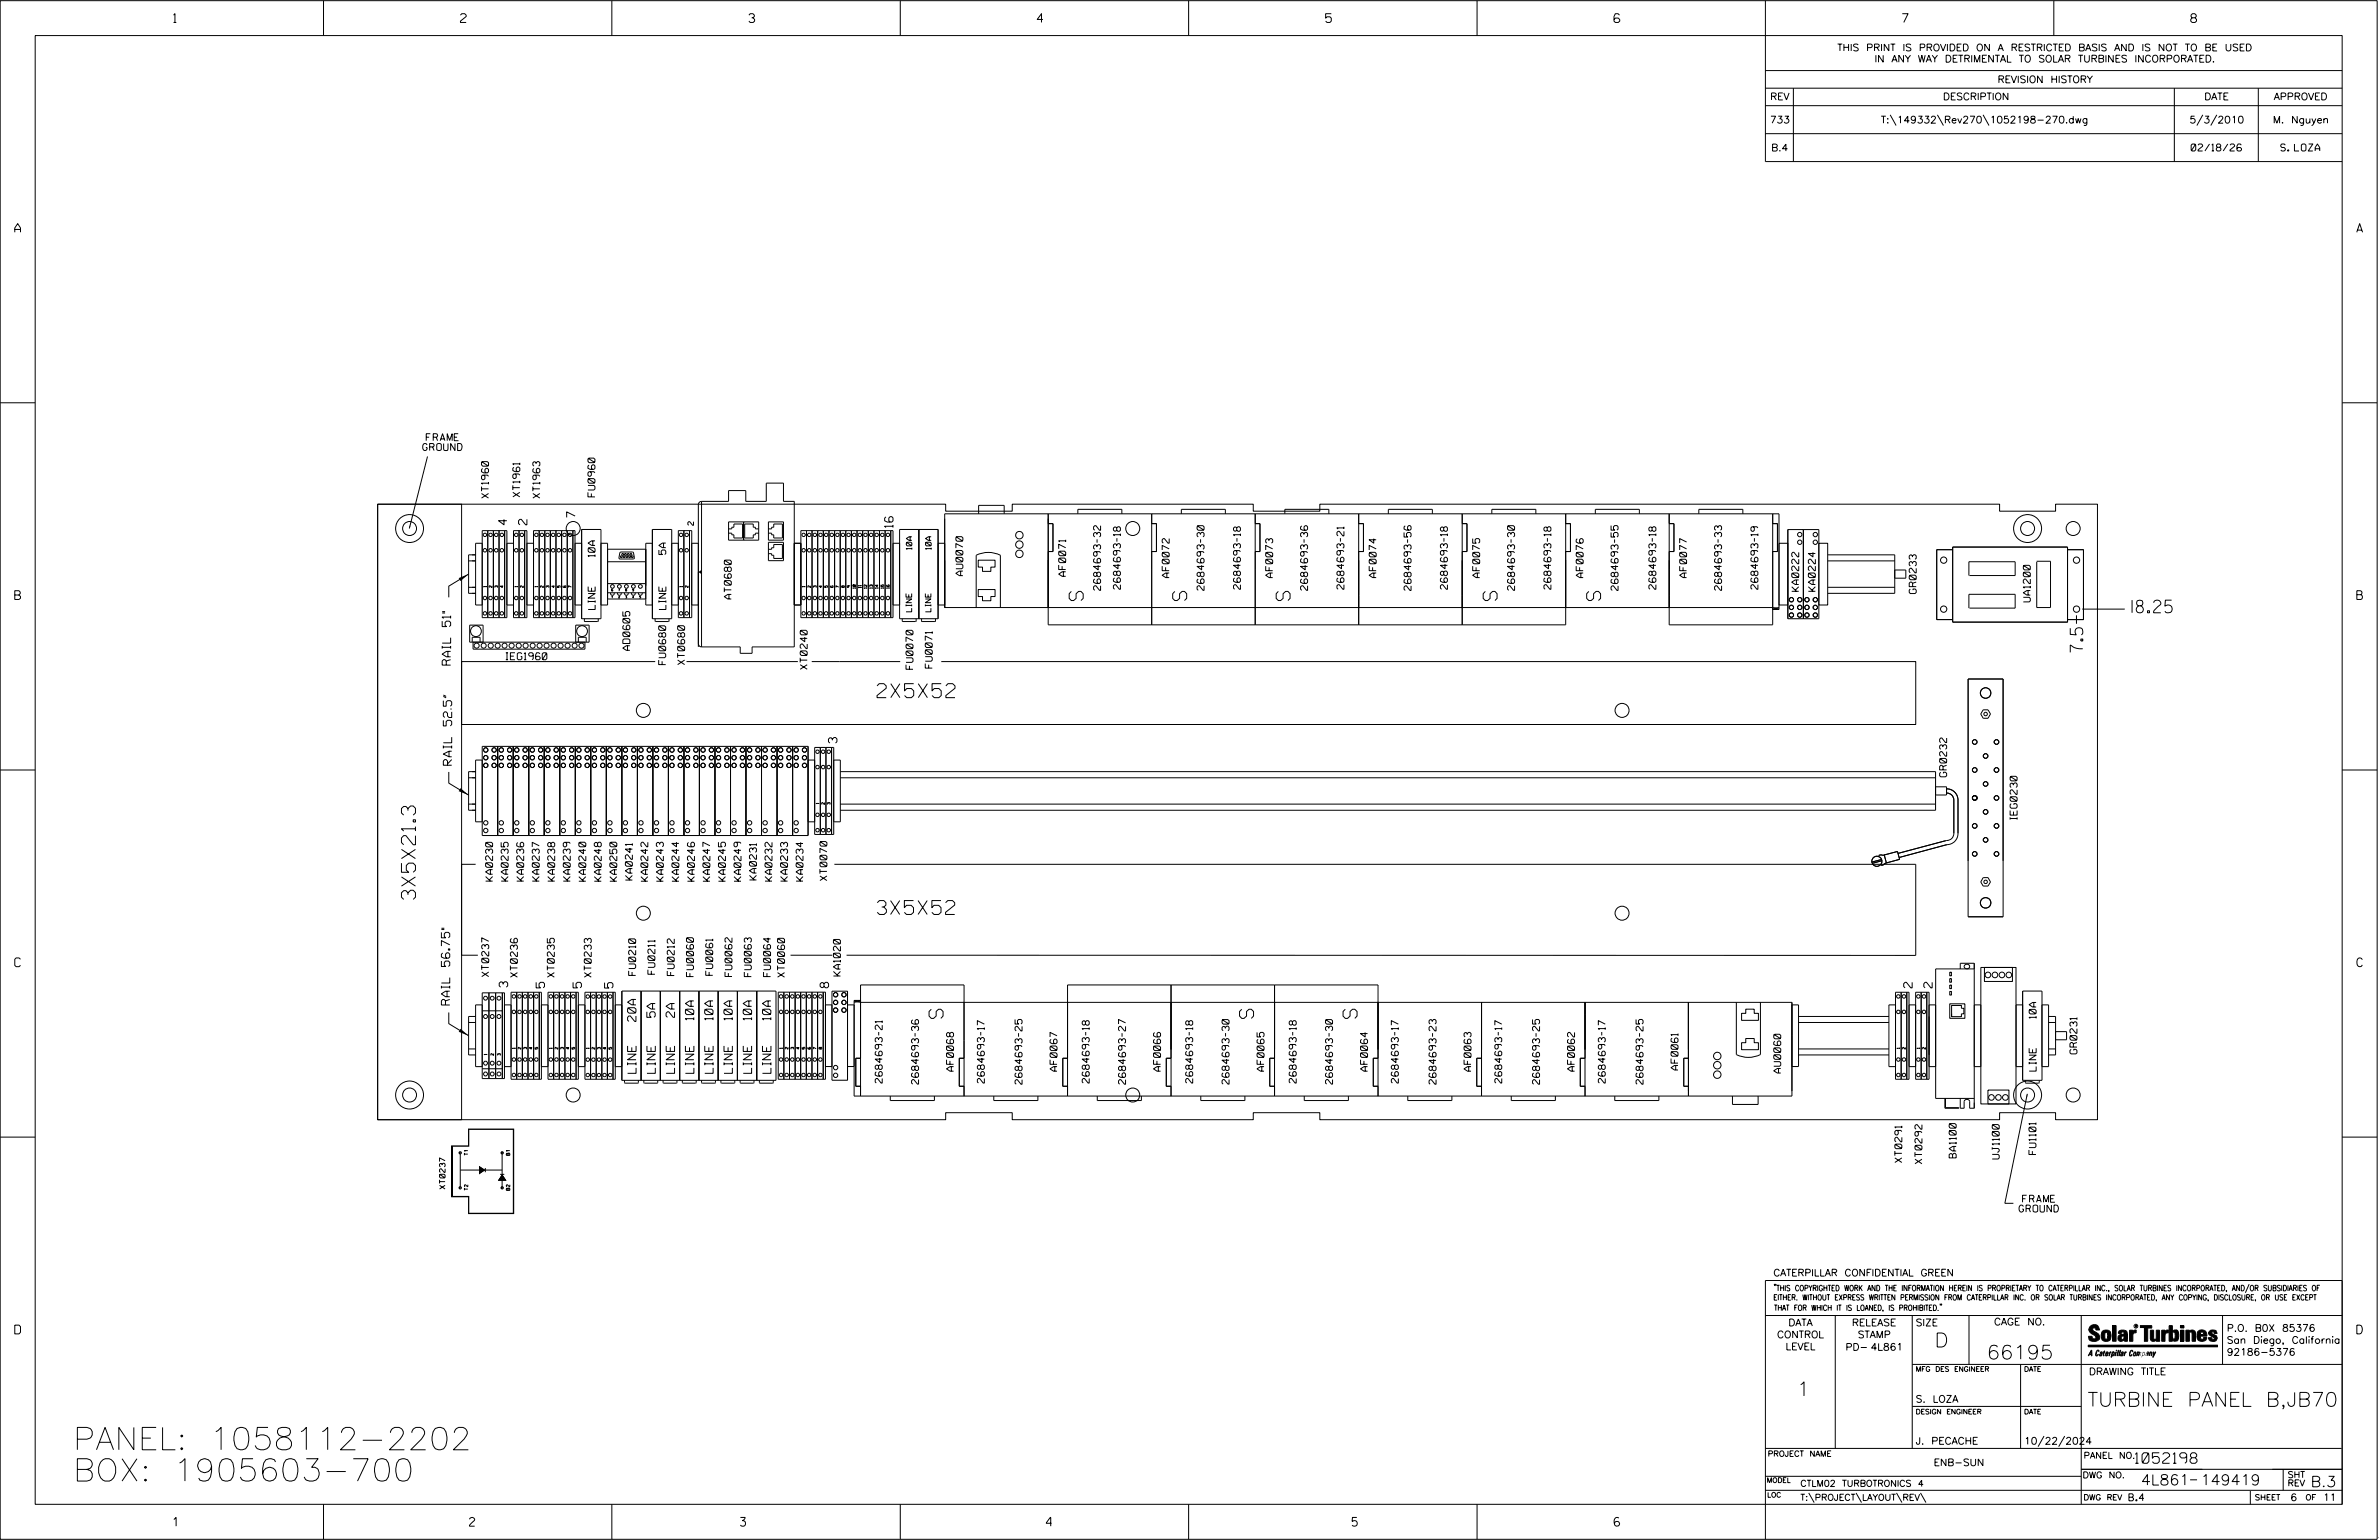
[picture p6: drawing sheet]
<svg xmlns="http://www.w3.org/2000/svg" width="864mm" height="559mm" viewBox="0 0 864 559" stroke-linecap="round" stroke-linejoin="round" font-family="sans-serif">
<defs><g id="words">
<g font-size="8.1">
<text x="26.5" y="526.1">PANEL: 1058112-2202</text>
<text x="26.5" y="537.4">BOX: 1905603-700</text>
</g>
<g font-size="5.1">
<text x="393.2" y="217.9" transform="rotate(-90 393.2 217.9)">S</text>
<text x="430.8" y="217.9" transform="rotate(-90 430.8 217.9)">S</text>
<text x="468.3" y="217.9" transform="rotate(-90 468.3 217.9)">S</text>
<text x="543.5" y="217.9" transform="rotate(-90 543.5 217.9)">S</text>
<text x="581" y="217.9" transform="rotate(-90 581 217.9)">S</text>
<text x="318.4" y="253.2">2X5X52</text>
<text x="150.8" y="326.4" transform="rotate(-90 150.8 326.4)">3X5X21.3</text>
<text x="318.5" y="331.8">3X5X52</text>
<text x="337.3" y="366.2" transform="rotate(90 337.3 366.2)">S</text>
<text x="450" y="366.2" transform="rotate(90 450 366.2)">S</text>
<text x="487.5" y="366.2" transform="rotate(90 487.5 366.2)">S</text>
<text x="702.3" y="488.8">D</text>
<text x="721.2" y="493.2">66195</text>
<text x="652.2" y="506.5">1</text>
<text x="757.8" y="510.3">TURBINE PANEL B,JB70</text>
</g>
<g font-size="4.6">
<text x="774" y="222.3">18.25</text>
<text x="756.1" y="236.7" transform="rotate(-90 756.1 236.7)">7.5</text>
</g>
<g font-size="3.8">
<text x="775.1" y="531">1052198</text>
<text x="777.2" y="538.9">4L861</text>
<text x="798.8" y="538.9">149419</text>
<text x="838.8" y="539.5">B.3</text>
</g>
<g font-size="3.2">
<text x="63" y="8.2">1</text>
<text x="167.2" y="8.2">2</text>
<text x="271.8" y="8.2">3</text>
<text x="376.5" y="8.2">4</text>
<text x="481.2" y="8.2">5</text>
<text x="690.6" y="8.2">7</text>
<text x="795.3" y="8.2">8</text>
<text x="5.4" y="84.3">A</text>
<text x="855.5" y="84.3">A</text>
<text x="5.4" y="217.5">B</text>
<text x="855.6" y="217.5">B</text>
<text x="5.4" y="350.8">C</text>
<text x="855.6" y="350.8">C</text>
<text x="5.4" y="484">D</text>
<text x="855.6" y="484">D</text>
<text x="62.8" y="553.8">1</text>
<text x="170.4" y="553.8">2</text>
<text x="268.8" y="553.8">3</text>
<text x="379.8" y="553.8">4</text>
<text x="490.8" y="553.8">5</text>
<text x="585.9" y="553.8">6</text>
</g>
<text font-size="3.1" x="164" y="277.7" transform="rotate(-90 164 277.7)">RAIL 52.5&quot;</text>
<g font-size="3">
<text x="184" y="190.4" transform="rotate(-90 184 190.4)">4</text>
<text x="191.3" y="190.4" transform="rotate(-90 191.3 190.4)">2</text>
<text x="208.8" y="187.7" transform="rotate(-90 208.8 187.7)">7</text>
<text x="324.2" y="191.4" transform="rotate(-90 324.2 191.4)">16</text>
<text x="163.6" y="241.3" transform="rotate(-90 163.6 241.3)">RAIL 51&quot;</text>
<text x="303.8" y="269.6" transform="rotate(-90 303.8 269.6)">3</text>
<text x="184.3" y="358.2" transform="rotate(-90 184.3 358.2)">3</text>
<text x="197.7" y="358.4" transform="rotate(-90 197.7 358.4)">5</text>
<text x="211.1" y="358.4" transform="rotate(-90 211.1 358.4)">5</text>
<text x="222.5" y="358.5" transform="rotate(-90 222.5 358.5)">5</text>
<text x="300.8" y="358.4" transform="rotate(-90 300.8 358.4)">8</text>
<text x="694.1" y="358.4" transform="rotate(-90 694.1 358.4)">2</text>
<text x="701.4" y="358.4" transform="rotate(-90 701.4 358.4)">2</text>
<text x="163.3" y="364.7" transform="rotate(-90 163.3 364.7)">RAIL 56.75&quot;</text>
<text x="230.9" y="370.6" transform="rotate(-90 230.9 370.6)">20A</text>
<text x="237.9" y="369.1" transform="rotate(-90 237.9 369.1)">5A</text>
<text x="244.9" y="369.1" transform="rotate(-90 244.9 369.1)">2A</text>
<text x="251.8" y="370.1" transform="rotate(-90 251.8 370.1)">10A</text>
<text x="258.8" y="370.1" transform="rotate(-90 258.8 370.1)">10A</text>
<text x="265.8" y="370.1" transform="rotate(-90 265.8 370.1)">10A</text>
<text x="272.8" y="370.1" transform="rotate(-90 272.8 370.1)">10A</text>
<text x="279.8" y="370.1" transform="rotate(-90 279.8 370.1)">10A</text>
<text x="230.9" y="389.5" transform="rotate(-90 230.9 389.5)">LINE</text>
<text x="237.9" y="389.5" transform="rotate(-90 237.9 389.5)">LINE</text>
<text x="244.9" y="389.5" transform="rotate(-90 244.9 389.5)">LINE</text>
<text x="251.9" y="389.5" transform="rotate(-90 251.9 389.5)">LINE</text>
<text x="258.9" y="389.5" transform="rotate(-90 258.9 389.5)">LINE</text>
<text x="265.9" y="389.5" transform="rotate(-90 265.9 389.5)">LINE</text>
<text x="272.9" y="389.5" transform="rotate(-90 272.9 389.5)">LINE</text>
<text x="279.8" y="389.5" transform="rotate(-90 279.8 389.5)">LINE</text>
</g>
<g font-size="2.5">
<text x="666.9" y="18.5">THIS PRINT IS PROVIDED ON A RESTRICTED BASIS AND IS NOT TO BE USED</text>
<text x="680.5" y="22.6">IN ANY WAY DETRIMENTAL TO SOLAR TURBINES INCORPORATED.</text>
<text x="725.1" y="30">REVISION HISTORY</text>
<text x="642.6" y="36.3">REV</text>
<text x="705.3" y="36.3">DESCRIPTION</text>
<text x="800.2" y="36.3">DATE</text>
<text x="825.4" y="36.3">APPROVED</text>
<text x="642.5" y="44.7">733</text>
<text x="682.8" y="44.7">T:\149332\Rev270\1052198-270.dwg</text>
<text x="794.8" y="44.7">5/3/2010</text>
<text x="825.1" y="44.7">M. Nguyen</text>
<text x="643" y="54.8">B.4</text>
<text x="795.4" y="54.8">02/18/26</text>
<text x="827.9" y="54.8">S. LOZA</text>
<text x="154.7" y="159.9">FRAME</text>
<text x="153.4" y="163.5">GROUND</text>
<text x="177.3" y="180.7" transform="rotate(-90 177.3 180.7)">XT1960</text>
<text x="188.7" y="180.3" transform="rotate(-90 188.7 180.3)">XT1961</text>
<text x="196" y="180.7" transform="rotate(-90 196 180.7)">XT1963</text>
<text x="216" y="180.3" transform="rotate(-90 216 180.3)">FU0960</text>
<text x="216" y="202.1" transform="rotate(-90 216 202.1)">10A</text>
<text x="241.7" y="201.2" transform="rotate(-90 241.7 201.2)">5A</text>
<text x="349.5" y="208.9" transform="rotate(-90 349.5 208.9)">AU0070</text>
<text x="386.8" y="209.1" transform="rotate(-90 386.8 209.1)">AF0071</text>
<text x="424.4" y="209.6" transform="rotate(-90 424.4 209.6)">AF0072</text>
<text x="462" y="209.6" transform="rotate(-90 462 209.6)">AF0073</text>
<text x="499.6" y="209.6" transform="rotate(-90 499.6 209.6)">AF0074</text>
<text x="537.1" y="209.6" transform="rotate(-90 537.1 209.6)">AF0075</text>
<text x="574.7" y="209.6" transform="rotate(-90 574.7 209.6)">AF0076</text>
<text x="612.3" y="209.6" transform="rotate(-90 612.3 209.6)">AF0077</text>
<text x="399.5" y="214.2" transform="rotate(-90 399.5 214.2)">2684693-32</text>
<text x="406.7" y="213.8" transform="rotate(-90 406.7 213.8)">2684693-18</text>
<text x="437.1" y="214.2" transform="rotate(-90 437.1 214.2)">2684693-30</text>
<text x="450.3" y="213.8" transform="rotate(-90 450.3 213.8)">2684693-18</text>
<text x="474.7" y="214.2" transform="rotate(-90 474.7 214.2)">2684693-36</text>
<text x="487.9" y="213.8" transform="rotate(-90 487.9 213.8)">2684693-21</text>
<text x="512.2" y="214.2" transform="rotate(-90 512.2 214.2)">2684693-56</text>
<text x="525.4" y="213.8" transform="rotate(-90 525.4 213.8)">2684693-18</text>
<text x="549.8" y="214.2" transform="rotate(-90 549.8 214.2)">2684693-30</text>
<text x="563" y="213.8" transform="rotate(-90 563 213.8)">2684693-18</text>
<text x="587.4" y="214.2" transform="rotate(-90 587.4 214.2)">2684693-55</text>
<text x="601.1" y="213.8" transform="rotate(-90 601.1 213.8)">2684693-18</text>
<text x="625" y="214.2" transform="rotate(-90 625 214.2)">2684693-33</text>
<text x="638.1" y="213.8" transform="rotate(-90 638.1 213.8)">2684693-19</text>
<text x="652.9" y="214.6" transform="rotate(-90 652.9 214.6)">KA0222</text>
<text x="659" y="214.6" transform="rotate(-90 659 214.6)">KA0224</text>
<text x="695.6" y="215.4" transform="rotate(-90 695.6 215.4)">GR0233</text>
<text x="216" y="221.2" transform="rotate(-90 216 221.2)">LINE</text>
<text x="241.7" y="221.2" transform="rotate(-90 241.7 221.2)">LINE</text>
<text x="265.5" y="217.4" transform="rotate(-90 265.5 217.4)">AT0680</text>
<text x="737" y="218.4" transform="rotate(-90 737 218.4)">UA1200</text>
<text x="183.6" y="239.4">IEG1960</text>
<text x="228.6" y="236" transform="rotate(-90 228.6 236)">AD0605</text>
<text x="241.7" y="241.2" transform="rotate(-90 241.7 241.2)">FU0680</text>
<text x="248.5" y="241.2" transform="rotate(-90 248.5 241.2)">XT0680</text>
<text x="293" y="242.9" transform="rotate(-90 293 242.9)">XT0240</text>
<text x="331.4" y="242.9" transform="rotate(-90 331.4 242.9)">FU0070</text>
<text x="338.4" y="242.4" transform="rotate(-90 338.4 242.4)">FU0071</text>
<text x="706.6" y="281.9" transform="rotate(-90 706.6 281.9)">GR0232</text>
<text x="732.2" y="297.4" transform="rotate(-90 732.2 297.4)">IEG0230</text>
<text x="178.8" y="319.7" transform="rotate(-90 178.8 319.7)">KA0230</text>
<text x="184.5" y="319.7" transform="rotate(-90 184.5 319.7)">KA0235</text>
<text x="190.1" y="319.7" transform="rotate(-90 190.1 319.7)">KA0236</text>
<text x="195.7" y="319.7" transform="rotate(-90 195.7 319.7)">KA0237</text>
<text x="201.4" y="319.7" transform="rotate(-90 201.4 319.7)">KA0238</text>
<text x="207" y="319.7" transform="rotate(-90 207 319.7)">KA0239</text>
<text x="212.6" y="319.8" transform="rotate(-90 212.6 319.8)">KA0240</text>
<text x="218.3" y="319.8" transform="rotate(-90 218.3 319.8)">KA0248</text>
<text x="223.9" y="319.8" transform="rotate(-90 223.9 319.8)">KA0250</text>
<text x="229.5" y="319.3" transform="rotate(-90 229.5 319.3)">KA0241</text>
<text x="235.2" y="319.8" transform="rotate(-90 235.2 319.8)">KA0242</text>
<text x="240.8" y="319.8" transform="rotate(-90 240.8 319.8)">KA0243</text>
<text x="246.4" y="319.8" transform="rotate(-90 246.4 319.8)">KA0244</text>
<text x="252.1" y="319.8" transform="rotate(-90 252.1 319.8)">KA0246</text>
<text x="257.7" y="319.8" transform="rotate(-90 257.7 319.8)">KA0247</text>
<text x="263.3" y="319.8" transform="rotate(-90 263.3 319.8)">KA0245</text>
<text x="269" y="319.8" transform="rotate(-90 269 319.8)">KA0249</text>
<text x="274.6" y="319.3" transform="rotate(-90 274.6 319.3)">KA0231</text>
<text x="280.2" y="319.7" transform="rotate(-90 280.2 319.7)">KA0232</text>
<text x="285.9" y="319.7" transform="rotate(-90 285.9 319.7)">KA0233</text>
<text x="291.5" y="319.7" transform="rotate(-90 291.5 319.7)">KA0234</text>
<text x="300.2" y="319.5" transform="rotate(-90 300.2 319.5)">XT0070</text>
<text x="230.8" y="354" transform="rotate(-90 230.8 354)">FU0210</text>
<text x="237.7" y="353.5" transform="rotate(-90 237.7 353.5)">FU0211</text>
<text x="244.8" y="354" transform="rotate(-90 244.8 354)">FU0212</text>
<text x="258.7" y="353.9" transform="rotate(-90 258.7 353.9)">FU0061</text>
<text x="177.4" y="354.4" transform="rotate(-90 177.4 354.4)">XT0237</text>
<text x="187.8" y="354.6" transform="rotate(-90 187.8 354.6)">XT0236</text>
<text x="201.2" y="354.6" transform="rotate(-90 201.2 354.6)">XT0235</text>
<text x="214.6" y="354.6" transform="rotate(-90 214.6 354.6)">XT0233</text>
<text x="251.7" y="354.4" transform="rotate(-90 251.7 354.4)">FU0060</text>
<text x="265.7" y="354.3" transform="rotate(-90 265.7 354.3)">FU0062</text>
<text x="272.7" y="354.4" transform="rotate(-90 272.7 354.4)">FU0063</text>
<text x="279.7" y="354.4" transform="rotate(-90 279.7 354.4)">FU0064</text>
<text x="284.8" y="354.6" transform="rotate(-90 284.8 354.6)">XT0060</text>
<text x="305.1" y="354.2" transform="rotate(-90 305.1 354.2)">KA1020</text>
<text x="739.1" y="369.5" transform="rotate(-90 739.1 369.5)">10A</text>
<text x="754" y="382.4" transform="rotate(-90 754 382.4)">GR0231</text>
<text x="346.1" y="388.7" transform="rotate(-90 346.1 388.7)">AF0068</text>
<text x="383.7" y="388.7" transform="rotate(-90 383.7 388.7)">AF0067</text>
<text x="421.3" y="388.7" transform="rotate(-90 421.3 388.7)">AF0066</text>
<text x="458.8" y="388.7" transform="rotate(-90 458.8 388.7)">AF0065</text>
<text x="496.4" y="388.7" transform="rotate(-90 496.4 388.7)">AF0064</text>
<text x="534" y="388.7" transform="rotate(-90 534 388.7)">AF0063</text>
<text x="571.6" y="388.7" transform="rotate(-90 571.6 388.7)">AF0062</text>
<text x="609.1" y="388.3" transform="rotate(-90 609.1 388.3)">AF0061</text>
<text x="646.4" y="389.4" transform="rotate(-90 646.4 389.4)">AU0060</text>
<text x="739.1" y="388.7" transform="rotate(-90 739.1 388.7)">LINE</text>
<text x="320.3" y="393" transform="rotate(-90 320.3 393)">2684693-21</text>
<text x="333.5" y="393.4" transform="rotate(-90 333.5 393.4)">2684693-36</text>
<text x="357.3" y="393" transform="rotate(-90 357.3 393)">2684693-17</text>
<text x="371" y="393.4" transform="rotate(-90 371 393.4)">2684693-25</text>
<text x="395.4" y="393" transform="rotate(-90 395.4 393)">2684693-18</text>
<text x="408.6" y="393.4" transform="rotate(-90 408.6 393.4)">2684693-27</text>
<text x="433" y="393" transform="rotate(-90 433 393)">2684693-18</text>
<text x="446.2" y="393.4" transform="rotate(-90 446.2 393.4)">2684693-30</text>
<text x="470.5" y="393" transform="rotate(-90 470.5 393)">2684693-18</text>
<text x="483.7" y="393.4" transform="rotate(-90 483.7 393.4)">2684693-30</text>
<text x="507.6" y="393" transform="rotate(-90 507.6 393)">2684693-17</text>
<text x="521.3" y="393.4" transform="rotate(-90 521.3 393.4)">2684693-23</text>
<text x="545.2" y="393" transform="rotate(-90 545.2 393)">2684693-17</text>
<text x="558.9" y="393.4" transform="rotate(-90 558.9 393.4)">2684693-25</text>
<text x="582.7" y="393" transform="rotate(-90 582.7 393)">2684693-17</text>
<text x="596.4" y="393.4" transform="rotate(-90 596.4 393.4)">2684693-25</text>
<text x="739.1" y="418.9" transform="rotate(-90 739.1 418.9)">FU1101</text>
<text x="690.4" y="421.8" transform="rotate(-90 690.4 421.8)">XT0291</text>
<text x="697.7" y="422.3" transform="rotate(-90 697.7 422.3)">XT0292</text>
<text x="710.1" y="420.1" transform="rotate(-90 710.1 420.1)">BA1100</text>
<text x="725.7" y="420.6" transform="rotate(-90 725.7 420.6)">UJ1100</text>
<text x="734.2" y="436.3">FRAME</text>
<text x="732.9" y="439.8">GROUND</text>
<text x="643.8" y="463">CATERPILLAR CONFIDENTIAL GREEN</text>
<text x="645.1" y="485.5">CONTROL</text>
<text x="649.2" y="481.1">DATA</text>
<text x="672.3" y="481.1">RELEASE</text>
<text x="674.4" y="485.5">STAMP</text>
<text x="695.4" y="481.1">SIZE</text>
<text x="723.8" y="480.8">CAGE NO.</text>
<text x="808.4" y="483.1">P.O. B0X 85376</text>
<text x="648.2" y="489.8">LEVEL</text>
<text x="669.9" y="490">PD- 4L861</text>
<text x="808.4" y="487.5">San Diego, California</text>
<text x="808.4" y="491.8">92186-5376</text>
<text x="758.3" y="498.9">DRAWING TITLE</text>
<text x="695.4" y="508.9">S. LOZA</text>
<text x="695.4" y="524.1">J. PECACHE</text>
<text x="734.8" y="524.1">10/22/2024</text>
<text x="701.9" y="531.9">ENB-SUN</text>
<text x="772.8" y="544.6">B.4</text>
<text x="831.4" y="544.6">6</text>
<text x="843.3" y="544.6">11</text>
</g>
<g font-size="2.3">
<text x="756.4" y="529.2">PANEL NO.</text>
<text x="653.5" y="539.4">CTLM02 TURBOTRONICS 4</text>
<text x="756" y="536.3">DWG NO.</text>
<text x="830.4" y="539.3">REV</text>
<text x="830.4" y="536.2">SHT</text>
<text x="653.5" y="544.5">T:\PROJECT\LAYOUT\REV\</text>
</g>
<g font-size="2">
<text x="251.7" y="190.6" transform="rotate(-90 251.7 190.6)">2</text>
<text x="331" y="199.4" transform="rotate(-90 331 199.4)">10A</text>
<text x="338" y="199.4" transform="rotate(-90 338 199.4)">10A</text>
<text x="330.9" y="222" transform="rotate(-90 330.9 222)">LINE</text>
<text x="337.9" y="222" transform="rotate(-90 337.9 222)">LINE</text>
<text x="161.6" y="431.4" transform="rotate(-90 161.6 431.4)">XT0237</text>
<text x="643.8" y="468.4">&quot;THIS COPYRIGHTED WORK AND THE INFORMATION HEREIN IS PROPRIETARY TO CATERPILLAR INC., SOLAR TURBINES INCORPORATED, AND/OR SUBSIDIARIES OF</text>
<text x="643.8" y="471.8">EITHER. WITHOUT EXPRESS WRITTEN PERMISSION FROM CATERPILLAR INC. OR SOLAR TURBINES INCORPORATED, ANY COPYING, DISCLOSURE, OR USE EXCEPT</text>
<text x="644" y="475.6">THAT FOR WHICH IT IS LOANED, IS PROHIBITED.&quot;</text>
<text x="641.7" y="528.5">PROJECT NAME</text>
<text x="756.3" y="544.3">DWG REV</text>
<text x="818.5" y="544.3">SHEET</text>
<text x="836.9" y="544.3">OF</text>
</g>
<g font-size="1.8">
<text x="695.4" y="497.6">MFG DES ENGINEER</text>
<text x="734.8" y="497.6">DATE</text>
<text x="695.4" y="513.1">DESIGN ENGINEER</text>
<text x="734.8" y="513.1">DATE</text>
<text x="641.3" y="538">MODEL</text>
<text x="641.5" y="543.3">LOC</text>
</g>
<g font-size="1.3">
<text x="169.8" y="419.2" transform="rotate(-90 169.8 419.2)">T1</text>
<text x="185.1" y="419.2" transform="rotate(-90 185.1 419.2)">B1</text>
<text x="169.8" y="431.9" transform="rotate(-90 169.8 431.9)">T2</text>
<text x="185.1" y="431.9" transform="rotate(-90 185.1 431.9)">B2</text>
</g>
<g font-size="1">
<text x="176.6" y="213" transform="rotate(-90 176.6 213)">1</text>
<text x="178.6" y="213.2" transform="rotate(-90 178.6 213.2)">2</text>
<text x="180.6" y="213.2" transform="rotate(-90 180.6 213.2)">3</text>
<text x="182.7" y="213.2" transform="rotate(-90 182.7 213.2)">4</text>
<text x="187.9" y="213" transform="rotate(-90 187.9 213)">1</text>
<text x="190" y="213.2" transform="rotate(-90 190 213.2)">2</text>
<text x="195.2" y="213" transform="rotate(-90 195.2 213)">1</text>
<text x="197.2" y="213.2" transform="rotate(-90 197.2 213.2)">2</text>
<text x="199.3" y="213.2" transform="rotate(-90 199.3 213.2)">3</text>
<text x="201.3" y="213.2" transform="rotate(-90 201.3 213.2)">4</text>
<text x="203.4" y="213.2" transform="rotate(-90 203.4 213.2)">5</text>
<text x="207.4" y="213.2" transform="rotate(-90 207.4 213.2)">7</text>
<text x="247.7" y="213" transform="rotate(-90 247.7 213)">1</text>
<text x="249.8" y="213.2" transform="rotate(-90 249.8 213.2)">2</text>
<text x="292.2" y="213" transform="rotate(-90 292.2 213)">1</text>
<text x="294.3" y="213.2" transform="rotate(-90 294.3 213.2)">2</text>
<text x="296.3" y="213.2" transform="rotate(-90 296.3 213.2)">3</text>
<text x="298.4" y="213.2" transform="rotate(-90 298.4 213.2)">4</text>
<text x="300.4" y="213.2" transform="rotate(-90 300.4 213.2)">5</text>
<text x="304.5" y="213.2" transform="rotate(-90 304.5 213.2)">7</text>
<text x="306.5" y="213.2" transform="rotate(-90 306.5 213.2)">8</text>
<text x="308.6" y="213.2" transform="rotate(-90 308.6 213.2)">9</text>
<text x="310.6" y="213.5" transform="rotate(-90 310.6 213.5)">10</text>
<text x="312.6" y="213.4" transform="rotate(-90 312.6 213.4)">11</text>
<text x="314.7" y="213.5" transform="rotate(-90 314.7 213.5)">12</text>
<text x="316.7" y="213.5" transform="rotate(-90 316.7 213.5)">13</text>
<text x="318.8" y="213.5" transform="rotate(-90 318.8 213.5)">14</text>
<text x="320.8" y="213.5" transform="rotate(-90 320.8 213.5)">15</text>
<text x="322.8" y="213.5" transform="rotate(-90 322.8 213.5)">16</text>
<text x="297.3" y="291.7" transform="rotate(-90 297.3 291.7)">1</text>
<text x="299.3" y="291.9" transform="rotate(-90 299.3 291.9)">2</text>
<text x="301.3" y="291.9" transform="rotate(-90 301.3 291.9)">3</text>
<text x="176.8" y="382.8" transform="rotate(-90 176.8 382.8)">1</text>
<text x="179.2" y="383" transform="rotate(-90 179.2 383)">2</text>
<text x="181.6" y="383" transform="rotate(-90 181.6 383)">3</text>
<text x="187.1" y="380.5" transform="rotate(-90 187.1 380.5)">1</text>
<text x="189.1" y="380.7" transform="rotate(-90 189.1 380.7)">2</text>
<text x="191.1" y="380.7" transform="rotate(-90 191.1 380.7)">3</text>
<text x="193.2" y="380.7" transform="rotate(-90 193.2 380.7)">4</text>
<text x="195.2" y="380.7" transform="rotate(-90 195.2 380.7)">5</text>
<text x="200.5" y="380.5" transform="rotate(-90 200.5 380.5)">1</text>
<text x="202.5" y="380.7" transform="rotate(-90 202.5 380.7)">2</text>
<text x="204.5" y="380.7" transform="rotate(-90 204.5 380.7)">3</text>
<text x="206.6" y="380.7" transform="rotate(-90 206.6 380.7)">4</text>
<text x="208.6" y="380.7" transform="rotate(-90 208.6 380.7)">5</text>
<text x="213.9" y="380.5" transform="rotate(-90 213.9 380.5)">1</text>
<text x="215.9" y="380.7" transform="rotate(-90 215.9 380.7)">2</text>
<text x="217.9" y="380.7" transform="rotate(-90 217.9 380.7)">3</text>
<text x="220" y="380.7" transform="rotate(-90 220 380.7)">4</text>
<text x="222" y="380.7" transform="rotate(-90 222 380.7)">5</text>
<text x="284" y="380.5" transform="rotate(-90 284 380.5)">1</text>
<text x="286.1" y="380.7" transform="rotate(-90 286.1 380.7)">2</text>
<text x="288.1" y="380.7" transform="rotate(-90 288.1 380.7)">3</text>
<text x="290.2" y="380.7" transform="rotate(-90 290.2 380.7)">4</text>
<text x="292.2" y="380.7" transform="rotate(-90 292.2 380.7)">5</text>
<text x="294.2" y="380.7" transform="rotate(-90 294.2 380.7)">6</text>
<text x="296.3" y="380.7" transform="rotate(-90 296.3 380.7)">7</text>
<text x="298.3" y="380.7" transform="rotate(-90 298.3 380.7)">8</text>
<text x="689.6" y="380.5" transform="rotate(-90 689.6 380.5)">1</text>
<text x="691.7" y="380.7" transform="rotate(-90 691.7 380.7)">2</text>
<text x="696.9" y="380.5" transform="rotate(-90 696.9 380.5)">1</text>
<text x="698.9" y="380.7" transform="rotate(-90 698.9 380.7)">2</text>
</g>
<text font-size=".9" x="775.1" y="481.7">R</text>
<g font-size=".7">
<text x="224.5" y="214.5">7</text>
<text x="227.1" y="214.5">8</text>
<text x="229.6" y="214.5">9</text>
<text x="222" y="217">1</text>
<text x="224.5" y="217">2</text>
<text x="227.1" y="217">3</text>
<text x="229.6" y="217">4</text>
<text x="232.1" y="217">5</text>
</g>
</g></defs>
<g fill="none" stroke="#000" stroke-width=".36">
<path d="M.1 .2h862.8v558.4h-862.8zM12.8 12.9h837.4v533h-837.4zM117.4 .2v12.7M222.1 .2v12.7M326.8 .2v12.7M431.5 .2v12.7M536.2 .2v12.7M587.9 5.5l-.5-.5h-1l-.5 1v1.7l.5 .4h1l.6-.4v-.6l-.6-.5h-1l-.5 .5M640.9 .2v58.4h209.3M745.6 .2v12.7M640.9 25.6h209.3M640.9 32h209.3"/>
<path d="M640.9 38.3h209.3M651 32v26.6M789.3 32v26.6M819.8 32v26.6M640.9 48.5h209.3M686.2 41.7l2.1 3.8M703.3 41.7l2.2 3.8M719.9 41.7l2.1 3.8M799.6 41.7l-2.1 3.8M804.7 41.7l-2.2 3.8M.1 146.2h12.7M850.2 146.2h12.7"/>
<path d="M155.2 165.6l-6.6 26.2M137.1 183h206.2v2.5h24.2v-2.5h87.4v2.5h24.2v-2.5h246.8v2.5h20.3v-2.5h15.2v223.3h-15.2v-2.5h-20.3v2.5h-246.8v-2.5h-24.2v2.5h-87.4v-2.5h-24.2v2.5h-206.2zM137.1 183h30.5v223.3h-30.5zM175 197.1h-2.4v22.4h2.4M175 192.5h9v31.6h-9zM177.1 192.5v31.6M179.1 192.5v31.6M181.2 192.5v31.6M183.2 192.5v31.6M184 197.1h2.4M186.4 192.5h4.9v31.6h-4.9zM188.4 192.5v31.6"/>
<path d="M190.5 192.5v31.6M191.3 197.1h2.4M193.7 192.5h15v31.6h-15zM195.7 192.5v31.6M197.8 192.5v31.6M199.8 192.5v31.6M201.8 192.5v31.6M203.9 192.5v31.6M205.9 192.5v31.6M208 192.5v31.6M208.7 197.1h2.4M211.1 192.1h7.1v32.4h-7.1z"/>
<path d="M218.2 197.1h2.4v22.4h-2.4M220.6 199.3h13.8M236.8 192.1h7v32.4h-7zM236.8 197.1h-2.4v22.4h2.4M243.8 197.1h2.4M246.2 192.5h4.9v31.6h-4.9zM248.2 192.5v31.6M250.3 192.5v31.6M251.1 197.1h2.4M254.7 181.9h9.8v-3.9h6.2v3.9h7.5v-6.6h6.2v6.6h3.9v52.8h-15.3v2.4h-4.3v-2.4h-14M254.7 181.9l-1 .5-.2 .7v51.6M254.7 181.9v52.8"/>
<path d="M264.5 191.9h1.1v-.6h.8v-1.2h3.2v5.1h-3.2v-1.1h-.8v-.6h-1.1M264.5 189.4h10.9v6.6h-10.9zM269.9 189.4v6.6M275.4 191.9h-1.2v-.6h-.8v-1.2h-3.1v5.1h3.1v-1.1h.8v-.6h1.2M278.9 199.3h1.2v-.5h.8v-1.2h3.1v5h-3.1v-1.1h-.8v-.6h-1.2M278.9 191.9h1.2v-.6h.8v-1.2h3.1v5.1h-3.1v-1.1h-.8v-.6h-1.2M278.9 189.4h5.5v6.6h-5.5zM278.9 196.8h5.5v6.6h-5.5zM288.3 197.1h2.4M290.7 192.5h33.5v31.6h-33.5zM292.8 192.5v31.6M294.8 192.5v31.6"/>
<path d="M296.8 192.5v31.6M298.9 192.5v31.6M300.9 192.5v31.6M303 192.5v31.6M305 192.5v31.6M307 192.5v31.6M309.1 192.5v31.6M311.1 192.5v31.6M313.2 192.5v31.6M315.2 192.5v31.6M317.3 192.5v31.6M319.3 192.5v31.6"/>
<path d="M321.3 192.5v31.6M323.4 192.5v31.6M324.2 197.1h2.4M326.6 192.1h13.9v32.4h-13.9zM333.6 192.1v32.4M340.5 197.1h2.4M355.2 186.4v-3h9.3v3M380.5 190h1.7v10.1h-1.7M380.5 186.4v40.3h187.9v-40.3M391.3 186.4v-1.6h15.9v1.6M418.1 190h1.7v10.1h-1.7M418.1 186.4v40.3"/>
<path d="M428.8 186.4v-1.6h16v1.6M455.6 190h1.8v10.1h-1.8M455.6 186.4v40.3M466.4 186.4v-1.6h16v1.6M493.2 190h1.7v10.1h-1.7M493.2 186.4v40.3M504 186.4v-1.6h16v1.6M530.8 190h1.7v10.1h-1.7M530.8 186.4v40.3M541.5 186.4v-1.6h16v1.6M568.4 190h1.7v10.1h-1.7M579.1 186.4v-1.6h16v1.6"/>
<path d="M605.9 190h1.8v10.1h-1.8M616.7 186.4v-1.6h16v1.6M643.5 186.4v40.3h-37.6v-40.3M643.5 190h1.7v10.1h-1.7M645.8 197.1h3.2v22.4h-3.2zM649 192.2h11.3v32.3h-11.3zM654.6 192.2v32.3M660.3 197.1h3.2v22.4h-3.2zM708.8 199.5h-5.7v25.3h5.7M708.8 198.5h41.7v27.2h-41.7zM750.5 199.5h5.8v25.3h-5.8M170.1 208.3l-7.2 4.4v4"/>
<path d="M170.1 203.5h2.5M170.1 213.1h2.5M172.6 201.3h-2.5v14h2.5M184 219.5h2.4M191.3 219.5h2.4M204.5 212.5l-.1 .5 .3 .2h.5l.2-.5h-.5l.1 .5M208.7 219.5h2.4M220.6 203.8h13.8M220.6 217.3h13.8M220.6 211.8h13.8M220.6 215.1h13.8M221.7 215.1a.67 .67 0 0 0 .6 .9 .67 .67 0 0 0 .6-.9"/>
<path d="M222.1 214.1l.3 .1v.3h-.3zM222.4 213.8h-.3l-.1 .6M224.2 215.1a.67 .67 0 0 0 .6 .9 .67 .67 0 0 0 .7-.9M224.7 202.3l.4 .5h4.8l.4-.5M224.7 202.4l.5-2 4.4-.1 .3 .2 .4 1.9M226.8 215.1a.67 .67 0 0 0 .6 .9 .67 .67 0 0 0 .6-.9M229.3 215.1a.67 .67 0 0 0 .6 .9 .67 .67 0 0 0 .6-.9M231.8 215.1a.67 .67 0 0 0 .7 .9 .67 .67 0 0 0 .6-.9M243.8 219.5h2.4M251.1 219.5h2.4M288.3 219.5h2.4M301.6 212.5l-.2 .5 .4 .2h.5l.1-.5h-.5l.2 .5"/>
<path d="M324.2 219.5h2.4M340.5 219.5h2.4M355.1 203.3h6.1v2.5h-1.5v1.5h-3v-1.5h-1.6zM355.1 213.9h6.1v2.6h-1.5v1.5h-3v-1.5h-1.6zM663.5 201.3h24.3v14h-24.3M663.5 203.5h24.3M663.5 213.1h24.3M687.8 206.8h4v3h-4M714.7 208.8v-5h16.8v5h-16.6M739.4 203.7h5v16.8h-5v-16.7M171.4 233v-1.8h2.9v1.8M171.7 233v2.5h40.6v-2.5"/>
<path d="M175.4 233v-6.2h-4.9v6.2h43.4v-6.2h-4.9v6.2M209.9 233v-1.8h2.9v1.8M212.1 224.5l.2 1h4.7l.2-1M237.8 224.5l.2 1h4.6l.3-1M253.5 233.5l.2 .8 1 .4M327.5 224.5l.2 1h4.7l.2-1M334.5 224.5l.2 1h4.7l.2-1M354.4 220.5v-19a9.9 9.9 0 0 1 8.7 0v19M643.5 220.5h-300.6v-34.1h302.9v34.8M643.5 220.6h2.3l-2.3 .6h2.3zM714.7 220.7v-5h16.8v5h-16.6M753.8 223.3v3"/>
<path d="M755.9 221h15.4M237.8 240.1h-70.2v22.8h527.8v-22.8h-353.7M249.2 240.1h40.4M294.7 240.1h32.1M714.4 246.4h12.7v86.3h-12.7zM719.9 257.6h1.8l.9 1.5-.9 1.5h-1.8l-.9-1.5zM.1 279.4h12.7M172.6 280h-2.5v14h2.5M175 275.8h-2.4v22.4h2.4M175 270.8h118.3v32.4h-118.3zM180.7 270.8v32.4M186.3 270.8v32.4"/>
<path d="M191.9 270.8v32.4M197.6 270.8v32.4M203.2 270.8v32.4M208.8 270.8v32.4M214.5 270.8v32.4M220.1 270.8v32.4M225.7 270.8v32.4M231.4 270.8v32.4M237 270.8v32.4M242.6 270.8v32.4M248.3 270.8v32.4M253.9 270.8v32.4"/>
<path d="M259.5 270.8v32.4M265.2 270.8v32.4M270.8 270.8v32.4M276.4 270.8v32.4M282.1 270.8v32.4M287.7 270.8v32.4M293.3 275.8h2.4M295.7 271.2h6.9v31.6h-6.9zM297.8 271.2v31.6M299.8 271.2v31.6M301.9 271.2v31.6M302.6 275.8h2.4v22.4h-2.4"/>
<path d="M305 280h397.6v14h-397.6M850.2 279.4h12.7M162.9 280.1v4.1l7.2 4.3M170.1 282.2h2.5M170.1 291.8h2.5M293.3 298.2h2.4M305 282.2h397.6M305 291.8h397.6M702.6 285.5h4v3h-4M706.6 287.8a2.56 2.56 0 0 1 2.7 2.5v12.1a2.67 2.67 0 0 1-3 2.6l-17.3 4.7M706.6 286.2a4.1 4.1 0 0 1 4.2 4.1v12.1a4 4 0 0 1-4.1 4.1l-17.3 4.6M172.6 313.6h-5v33h5.9"/>
<path d="M302.9 313.6h392.5v33.1l-388.1-.1M683 311.9l-3.5 .9M683.2 312.3l-3.5 1M684 310.2l4.8-1.2 .8 2.8-4.8 1.3zM684.2 310.2l-2.2 .2M685 313.1l-2.1 .9M719.9 318.5h1.8l.9 1.5-.9 1.5h-1.8l-.9-1.5zM225.7 359.6h56v32.4h-56zM232.7 359.6v32.4M239.7 359.6v32.4M246.7 359.6v32.4M253.7 359.6v32.4"/>
<path d="M260.7 359.6v32.4M267.7 359.6v32.4M274.7 359.6v32.4M287 346.6h15.1M302 359.7h5.7v32.3h-5.7zM425.1 357.4v40.3M462.7 357.4v40.3M707.8 359.8h.6v1.3h-.6zM707.8 357.4h.6v1.3h-.6zM707.8 355.1h.6v1.3h-.6zM707.8 352.8h.6v1.3h-.6zM711.6 351.6v-2.1h5.1v52.6h-1.7v-2.4a1.03 1.03 0 0 0-1-.8 1.03 1.03 0 0 0-1 .8v2.4h-1.4v-3.5"/>
<path d="M716.7 351.6h-14v47h14M719.1 351h12.7v49.6h-12.7zM720.4 351h10.1v5.1h-10.1zM734.2 359.6h7.1v32.4h-7.1zM162.9 367.4v4l7.2 4.4M170.1 371h2.5M172.6 368.8h-2.5v14h2.5M175 364.6h-2.4v22.4h2.4M175 360.3h8.1v31.1h-8.1zM175 366.8h7.4M177.5 360.3v31.1M179.9 360.3v31.1"/>
<path d="M182.4 360.3v31.1M183.1 364.6h2.4M185.5 360h11v31.6h-11zM187.6 360v31.6M189.6 360v31.6M191.7 360v31.6M193.7 360v31.6M195.8 360v31.6M196.5 364.6h2.4M198.9 360h11v31.6h-11zM201 360v31.6M203 360v31.6"/>
<path d="M205.1 360v31.6M207.1 360v31.6M209.1 360v31.6M209.9 364.6h2.4M212.3 360h11v31.6h-11zM214.4 360v31.6M216.4 360v31.6M218.5 360v31.6M220.5 360v31.6M222.5 360v31.6M223.3 364.6h2.4M282.5 360h17.1v31.6h-17.1z"/>
<path d="M284.6 360v31.6M286.6 360v31.6M288.6 360v31.6M290.7 360v31.6M292.7 360v31.6M294.7 360v31.6M296.8 360v31.6M298.8 360v31.6M299.6 364.6h2.4M307.7 364.6h2.4M310.1 363v34.7h340.4v-34h-338.1M310.1 363h2.3l-2.3 .6h2.3z"/>
<path d="M537.8 363.7v34M575.4 363.7v34M612.9 363.7v34M630.3 363.7v19a9.9 9.9 0 0 0 8.8 0v-19M632.2 378.4h1.5v-1.6h3.1v1.6h1.5v2.5h-6.1zM632.2 367.7h1.5v-1.5h3.1v1.5h1.5v2.5h-6.1zM650.5 364.6h2.4v22.4h-2.4M652.9 371h32.8M652.9 368.8h32.8M688.1 364.6h-2.4v22.4h2.4M688.1 360h4.9v31.6h-4.9zM690.1 360v31.6"/>
<path d="M692.2 360v31.6M693 364.6h2.4M695.4 360h4.9v31.6h-4.9zM697.4 360v31.6M699.5 360v31.6M700.3 364.6h2.4M707.8 364.2h5.5v5.3h-5.5zM708.4 367.8v1.1h3.6v-1h.9v-2h-.9v-1.1h-3.6v4.1M716.7 364.6h2.4v22.4h-2.4M734.2 364.6h-2.4v22.4h2.4M741.3 364.6h2.4v22.4h-2.4M743.7 368.8h2.5v14h-2.5"/>
<path d="M743.7 371h2.5M746.2 374.3h4v3h-4M170.1 380.6h2.5M175 387.8h7.4M183.1 387h2.4M196.5 387h2.4M209.9 387h2.4M223.3 387h2.4M226.7 392l.2 1h4.7l.1-1M233.7 392l.2 1h4.6l.3-1M240.7 392l.2 1h4.6l.2-1M247.7 392l.2 1h4.6l.2-1"/>
<path d="M254.7 392l.2 1h4.6l.2-1M261.7 392l.2 1h4.6l.2-1M268.7 392l.2 1h4.6l.2-1M275.7 392l.2 1h4.6l.2-1M299.6 387h2.4M307.7 387h2.4M312.4 397.7v-40.3h37.6v40.3M312.4 384h-1.7v10.2h1.7M323.2 397.7v1.6h16v-1.6M350 384h-1.8v10.2h1.8M360.8 397.7v1.6h16v-1.6M387.5 384h-1.7v10.2h1.7"/>
<path d="M387.5 397.7v-40.3h112.7v40.3M398.3 397.7v1.6h16v-1.6M425.1 384h-1.7v10.2h1.7M435.9 397.7v1.6h16v-1.6M462.7 384h-1.8v10.2h1.8M473.5 397.7v1.6h16v-1.6M500.2 384h-1.7v10.2h1.7M511 397.7v1.6h16v-1.6M537.8 384h-1.7v10.2h1.7M548.6 397.7v1.6h16v-1.6M575.4 384h-1.7v10.2h1.7M586.2 397.7v1.6h16v-1.6"/>
<path d="M612.9 384h-1.7v10.2h1.7M628.9 397.7v3.1h9.3v-3.1M652.9 382.8h32.8M652.9 380.6h32.8M693 387h2.4M700.3 387h2.4M706 398.6v3.5h5.1v-.2M706.2 398.6v3.3h4.9M721.6 395.5h7.7v5.1h-7.7zM735.2 392l.2 1h4.7l.2-1M735.9 396.9l-8.1 39.7h3.1M743.7 380.6h2.5"/>
<path d="M.1 412.6h12.7M167.1 418.6v12.1M182.3 418.6v12.1M850.2 412.6h12.7M167.1 424.6h15.2M176.2 423.8v1.5M181.5 426.1h1.6M640.9 477.3h209.3M644.2 466.1l-.1 .4M644.7 466.1l-.2 .4M666.2 477.3v48.3M694.2 477.3v48.3"/>
<path d="M704.4 473.3l-.1 .4M704.8 473.3l-.1 .4M714.8 477.3v17.8M755.5 477.3v68.6M806.8 477.3v17.8M816.5 466l-1.4 3.1M850.2 464.6h-209.3v94M850.2 464.8v81.1M694.2 495.1h156M733.5 495.1v30.5M758.6 481.4a2.02 2.02 0 0 1 3.1-.1l.5 1.3h-1.3l-.2-.6-.4-.2-.6 .1-.1 .4 .4 .7a2.46 2.46 0 0 1 2.2 2.9 2.83 2.83 0 0 1-3.8 .3l-.3-1.3h1.3l.2 .7 .6 .3 .5-.2 .2-.5-.4-.6-1.9-1.2-.4-.9zM759.2 491.3h-.7l.7-1.2v1.9h.2l-.1-2.1-1.3 2.1 .5-.5h.7"/>
<path d="M761.3 490l.3-.2 .4 .3-.1 .3-.3-.4-.4 .3-.3 1.6h.4l.4-.5-.3 .6-.4 .1-.3-.4zM762.6 490.6l.5-.1-.1 1.4h-.9a.74 .74 0 0 1 .9-.8l-.3 .7-.5 .1 .2-.5 .6-.2v-.5l-.7 .2zM763 483.2a2.17 2.17 0 0 1 3.1 0l.3 1.4-.3 1.5a2.17 2.17 0 0 1-3.1 0l-.3-1.5zM763.6 490.5l.4-.4 .2 .6h-.3l-.3 .9 .2 .4-.3-.1zM764.1 483.7l.5-.4 .4 .3v2.2l-.4 .2-.5-.2zM764.6 491.1l.6 .2v-.7l-.4-.1-.4 .6-.1 .8h.6M764.6 491.1l-.1 .8h.4M764.6 482.6v.8M764.8 490.7l.4 .1v.3h-.6zM765 491.5l-.1 .4zM766 490.5l-.5 1.5zM766 490.8l.4-.3-.4 .4"/>
<path d="M766.9 481h1.3v5.7h-1.3zM767 490.8l.5 .1-.3 .8-.4 .2zM767.3 490.5h-.5l-.5 2M767.3 490.5a.8 .8 0 0 1 .2 1 .8 .8 0 0 1-.9 .4l-.1 .6M767.3 490.5l-.1 .2M768.1 490.5l-.4 1.5zM768.2 489.9h.3l-.1 .2h-.2zM769 489.9l-.5 2.1zM769.7 489.9l-.6 2.1zM770.1 491.4l.5-.3-.5 .8zM770.4 491.9h.1M770.6 491.1l.1-.4-.7 .2 .1-.3 .6-.1 .2 .3-.5 1.1"/>
<path d="M770.6 491.1a.74 .74 0 0 0-.8 .8h.6M771 484.8h-.7l-.3 .6 .4 .7 .5-.3 .1-2.4h-.8l-.1 .4h-1.2a1.71 1.71 0 0 1 1.8-1.3 1.71 1.71 0 0 1 1.6 1.4v2.8h-1.1l-.1-.6M771 484.2l-1.5 .1a1.41 1.41 0 0 0 0 2.4l.5 .1 1.1-.7M771.2 486.1h-.1M771.4 490.5l.1 .3 .4-.3-.9 1.5zM771.5 490.8h.1M773 482.7h1.2v.5l.5-.5 .7-.1v1h-.6l-.5 .4-.1 2.7h-1.2zM773.3 490.3l.6-.4 .4 .2-.1 .4-.3-.4a1.28 1.28 0 0 0-.5 1.8l.6-.4-.1 .4-.8 .1zM774.7 490.8l.5-.3a.88 .88 0 0 1 .2 .9 .88 .88 0 0 1-.7 .7l-.2-.2zM774.8 490.9h.5l-.3 1h-.3l-.2-.2zM775.2 490.5l-.1 .2M776.8 481h4.3v.9h-1.5v4.8h-1.3"/>
<path d="M776.8 490.6l-.8 .2v-.3l-.4 1.5 .8-1.3v1.3l.3-1.2M779.3 491.1h.4M779.6 490.5h.3l-.3 1.4M779.6 490.7h.2l-.1 .4M779.7 491.1l-.1 .4M779.7 491.1l-.4 .2M780.1 492l.4-1.5 .1 .3 .3-.3 .3 .2-.3 1.3v-1.3l-.7 1.3M780.6 482.7h1.2v2.7l.1 .4 .4 .3 .4-.7v-2.7h1.2l.1 4h-1.3v-.5l-1.1 .6-.7-.3-.3-.7zM781.6 492.5l1-2-.8 1.3-.2-1.3-.2 2M784.7 482.7h1.2v.5l.5-.5 .7-.1v1h-.5l-.6 .4-.1 2.7h-1.2zM787.4 481h1.2v2a1.4 1.4 0 0 1 2.2 .2l.1 1.4-.4 1.9-1.5 .1-.4-.5v-1l.5 .9 .5-.3v-2.1l-.5-.4-.5 .7v2.8h-1.2zM791.5 482.7h1.3v4h-1.3z"/>
<path d="M791.5 481h1.3v.9h-1.3zM793.5 482.7h1.3v.4l.7-.5 1.1 .2 .4 .6v3.3h-1.2l-.3-3.4-.7 .2v3.2h-1.3zM794.8 483.1h.1M797.7 483.2a1.92 1.92 0 0 1 2.4-.5 1.92 1.92 0 0 1 1 2.1h-2.3v.8l.6 .5 .5-.3v-.5h1.2a1.83 1.83 0 0 1-2.1 1.4 1.83 1.83 0 0 1-1.5-2.1zM798.8 484.2v.6M799.1 483.4h.6l.2 .8h-1.1zM804.6 482.9a1.84 1.84 0 0 0-2.9 .8 3.3 3.3 0 0 0 2.2 1.9l-.5 .5-.4-.3-.1-.4h-1.2l.1 .6a1.92 1.92 0 0 0 2.9 .4M804.9 483.8h-1.2l-.2-.6-.5 .1-.1 .3 .1 .3 1.8 .9M805.1 488.1h-47.1v.6h47.1M694.2 510.3h61.3M640.9 525.6h209.2M640.9 535.7h114.6"/>
<path d="M742 521.1l-2.2 3.8M749.5 521.1l-2.2 3.8M755.5 533.2h94.7M795 537h2.6M828.8 533.2v7.6M117.4 545.9v12.7M222.1 545.9v12.7M326.8 545.9v12.7M431.5 545.9v12.7M536.2 545.9v12.7M640.9 540.8h209.3M656.6 541.7l2 3.5"/>
<path d="M673.8 541.7l1.9 3.5M688.4 541.7l2 3.5M697.2 541.7l1.9 3.5M816.9 541v4.9M863.5 558h.1"/>
<circle cx="148.7" cy="191.8" r="5.1"/>
<circle cx="148.7" cy="191.8" r="2.54"/>
<circle cx="176" cy="194.1" r=".62"/>
<circle cx="176" cy="199.7" r=".64"/>
<circle cx="178.1" cy="194.1" r=".62"/>
<circle cx="178.1" cy="199.7" r=".64"/>
<circle cx="180.1" cy="194.1" r=".62"/>
<circle cx="180.1" cy="199.7" r=".64"/>
<circle cx="182.2" cy="194.1" r=".62"/>
<circle cx="182.2" cy="199.7" r=".64"/>
<circle cx="187.4" cy="194.1" r=".62"/>
<circle cx="187.4" cy="199.7" r=".64"/>
<circle cx="189.4" cy="194.1" r=".62"/>
<circle cx="189.4" cy="199.7" r=".64"/>
<circle cx="194.7" cy="194.1" r=".62"/>
<circle cx="194.7" cy="199.7" r=".64"/>
<circle cx="196.7" cy="194.1" r=".62"/>
<circle cx="196.7" cy="199.7" r=".63"/>
<circle cx="198.8" cy="194.1" r=".62"/>
<circle cx="198.8" cy="199.7" r=".64"/>
<circle cx="200.8" cy="194.1" r=".62"/>
<circle cx="200.8" cy="199.7" r=".64"/>
<circle cx="202.8" cy="194.1" r=".62"/>
<circle cx="202.8" cy="199.7" r=".64"/>
<circle cx="204.9" cy="194.1" r=".62"/>
<circle cx="204.9" cy="199.7" r=".64"/>
<circle cx="206.9" cy="194.1" r=".62"/>
<circle cx="206.9" cy="199.7" r=".64"/>
<circle cx="208.1" cy="191.8" r="2.54"/>
<circle cx="247.2" cy="194.1" r=".62"/>
<circle cx="247.2" cy="199.7" r=".64"/>
<circle cx="249.3" cy="194.1" r=".62"/>
<circle cx="249.3" cy="199.7" r=".64"/>
<circle cx="291.7" cy="194.1" r=".61"/>
<circle cx="291.7" cy="199.7" r=".63"/>
<circle cx="293.8" cy="194.1" r=".62"/>
<circle cx="293.8" cy="199.7" r=".64"/>
<circle cx="295.8" cy="194.1" r=".62"/>
<circle cx="295.8" cy="199.7" r=".64"/>
<circle cx="297.8" cy="194.1" r=".62"/>
<circle cx="297.9" cy="199.7" r=".64"/>
<circle cx="299.9" cy="194.1" r=".62"/>
<circle cx="299.9" cy="199.7" r=".64"/>
<circle cx="301.9" cy="194.1" r=".62"/>
<circle cx="301.9" cy="199.7" r=".64"/>
<circle cx="304" cy="194.1" r=".62"/>
<circle cx="304" cy="199.7" r=".63"/>
<circle cx="306" cy="194.1" r=".62"/>
<circle cx="306" cy="199.7" r=".64"/>
<circle cx="308" cy="194.1" r=".62"/>
<circle cx="308" cy="199.7" r=".64"/>
<circle cx="310.1" cy="194.1" r=".62"/>
<circle cx="310.1" cy="199.7" r=".64"/>
<circle cx="312.1" cy="194.1" r=".62"/>
<circle cx="312.1" cy="199.7" r=".64"/>
<circle cx="314.2" cy="194.1" r=".62"/>
<circle cx="314.2" cy="199.7" r=".64"/>
<circle cx="316.2" cy="194.1" r=".62"/>
<circle cx="316.2" cy="199.7" r=".63"/>
<circle cx="318.2" cy="194.1" r=".62"/>
<circle cx="318.2" cy="199.7" r=".64"/>
<circle cx="320.3" cy="194.1" r=".62"/>
<circle cx="320.3" cy="199.7" r=".64"/>
<circle cx="322.3" cy="194.1" r=".62"/>
<circle cx="322.3" cy="199.7" r=".64"/>
<circle cx="370" cy="194.2" r="1.36"/>
<circle cx="370" cy="197.6" r="1.36"/>
<circle cx="411.2" cy="191.8" r="2.54"/>
<circle cx="653.3" cy="196.8" r=".8"/>
<circle cx="653.3" cy="194" r=".8"/>
<circle cx="659" cy="196.8" r=".8"/>
<circle cx="659" cy="194" r=".8"/>
<circle cx="736" cy="191.8" r="2.54"/>
<circle cx="736" cy="191.8" r="5.1"/>
<circle cx="752.6" cy="191.8" r="2.54"/>
<circle cx="176" cy="217" r=".63"/>
<circle cx="178.1" cy="217" r=".63"/>
<circle cx="180.1" cy="217" r=".63"/>
<circle cx="182.2" cy="217" r=".63"/>
<circle cx="187.4" cy="217" r=".63"/>
<circle cx="189.4" cy="217" r=".63"/>
<circle cx="194.7" cy="217" r=".63"/>
<circle cx="196.7" cy="217" r=".63"/>
<circle cx="198.8" cy="217" r=".63"/>
<circle cx="200.8" cy="217" r=".63"/>
<circle cx="202.8" cy="217" r=".63"/>
<circle cx="204.9" cy="217" r=".63"/>
<circle cx="206.9" cy="217" r=".63"/>
<circle cx="222.3" cy="212.8" r=".67"/>
<circle cx="224.8" cy="212.8" r=".68"/>
<circle cx="225.5" cy="202" r=".34"/>
<circle cx="226" cy="201.2" r=".34"/>
<circle cx="226.5" cy="202" r=".33"/>
<circle cx="227" cy="201.2" r=".34"/>
<circle cx="227.4" cy="212.8" r=".68"/>
<circle cx="227.5" cy="202" r=".33"/>
<circle cx="228" cy="201.2" r=".34"/>
<circle cx="228.5" cy="202" r=".34"/>
<circle cx="229" cy="201.2" r=".34"/>
<circle cx="229.5" cy="202" r=".34"/>
<circle cx="229.9" cy="212.8" r=".68"/>
<circle cx="232.5" cy="212.8" r=".68"/>
<circle cx="247.2" cy="217" r=".63"/>
<circle cx="249.3" cy="217" r=".63"/>
<circle cx="291.7" cy="217" r=".62"/>
<circle cx="293.8" cy="217" r=".63"/>
<circle cx="295.8" cy="217" r=".63"/>
<circle cx="297.8" cy="217" r=".63"/>
<circle cx="299.9" cy="217" r=".63"/>
<circle cx="301.9" cy="217" r=".63"/>
<circle cx="304" cy="217" r=".62"/>
<circle cx="306" cy="217" r=".63"/>
<circle cx="308" cy="217" r=".63"/>
<circle cx="310.1" cy="217" r=".63"/>
<circle cx="312.1" cy="217" r=".63"/>
<circle cx="314.2" cy="217" r=".63"/>
<circle cx="316.2" cy="217" r=".63"/>
<circle cx="318.2" cy="217" r=".63"/>
<circle cx="320.3" cy="217" r=".63"/>
<circle cx="322.3" cy="217" r=".63"/>
<circle cx="370" cy="201" r="1.36"/>
<circle cx="650.3" cy="217.6" r=".8"/>
<circle cx="653.3" cy="217.6" r=".8"/>
<circle cx="655.9" cy="217.6" r=".79"/>
<circle cx="659" cy="217.6" r=".8"/>
<circle cx="705.6" cy="203.3" r="1.14"/>
<circle cx="753.8" cy="203.3" r="1.15"/>
<circle cx="172.8" cy="229" r="1.96"/>
<circle cx="173" cy="234.3" r=".93"/>
<circle cx="175.6" cy="234.3" r=".92"/>
<circle cx="176" cy="222.6" r=".64"/>
<circle cx="178.1" cy="222.6" r=".64"/>
<circle cx="178.1" cy="234.3" r=".93"/>
<circle cx="180.1" cy="222.6" r=".64"/>
<circle cx="180.7" cy="234.3" r=".92"/>
<circle cx="182.2" cy="222.6" r=".64"/>
<circle cx="183.2" cy="234.3" r=".92"/>
<circle cx="185.7" cy="234.3" r=".93"/>
<circle cx="187.4" cy="222.6" r=".64"/>
<circle cx="188.3" cy="234.3" r=".93"/>
<circle cx="189.4" cy="222.6" r=".64"/>
<circle cx="190.8" cy="234.3" r=".93"/>
<circle cx="193.4" cy="234.3" r=".92"/>
<circle cx="194.7" cy="222.6" r=".64"/>
<circle cx="195.9" cy="234.3" r=".93"/>
<circle cx="196.7" cy="222.6" r=".63"/>
<circle cx="198.4" cy="234.3" r=".93"/>
<circle cx="198.8" cy="222.6" r=".64"/>
<circle cx="200.8" cy="222.6" r=".64"/>
<circle cx="201" cy="234.3" r=".93"/>
<circle cx="202.8" cy="222.6" r=".64"/>
<circle cx="203.5" cy="234.3" r=".93"/>
<circle cx="204.9" cy="222.6" r=".64"/>
<circle cx="206" cy="234.3" r=".93"/>
<circle cx="206.9" cy="222.6" r=".64"/>
<circle cx="208.6" cy="234.3" r=".92"/>
<circle cx="211.1" cy="234.3" r=".93"/>
<circle cx="211.3" cy="229" r="1.97"/>
<circle cx="247.2" cy="222.6" r=".64"/>
<circle cx="249.3" cy="222.6" r=".64"/>
<circle cx="291.7" cy="222.6" r=".63"/>
<circle cx="293.8" cy="222.6" r=".64"/>
<circle cx="295.8" cy="222.6" r=".64"/>
<circle cx="297.9" cy="222.6" r=".64"/>
<circle cx="299.9" cy="222.6" r=".64"/>
<circle cx="301.9" cy="222.6" r=".64"/>
<circle cx="304" cy="222.6" r=".63"/>
<circle cx="306" cy="222.6" r=".64"/>
<circle cx="308" cy="222.6" r=".64"/>
<circle cx="310.1" cy="222.6" r=".64"/>
<circle cx="312.1" cy="222.6" r=".64"/>
<circle cx="314.2" cy="222.6" r=".64"/>
<circle cx="316.2" cy="222.6" r=".63"/>
<circle cx="318.2" cy="222.6" r=".64"/>
<circle cx="320.3" cy="222.6" r=".64"/>
<circle cx="322.3" cy="222.6" r=".64"/>
<circle cx="650.3" cy="220.4" r=".8"/>
<circle cx="650.3" cy="223.2" r=".8"/>
<circle cx="653.3" cy="220.4" r=".8"/>
<circle cx="653.3" cy="223.2" r=".8"/>
<circle cx="655.9" cy="220.4" r=".79"/>
<circle cx="655.9" cy="223.2" r=".79"/>
<circle cx="659" cy="220.4" r=".8"/>
<circle cx="659" cy="223.2" r=".8"/>
<circle cx="705.6" cy="221" r="1.14"/>
<circle cx="753.8" cy="221" r="1.15"/>
<circle cx="233.5" cy="257.8" r="2.54"/>
<circle cx="588.8" cy="257.8" r="2.54"/>
<circle cx="720.8" cy="251.5" r="1.91"/>
<circle cx="720.8" cy="259.1" r=".63"/>
<circle cx="176.3" cy="272.1" r=".8"/>
<circle cx="176.3" cy="277.7" r=".8"/>
<circle cx="176.3" cy="274.9" r=".8"/>
<circle cx="179.4" cy="272.1" r=".8"/>
<circle cx="179.4" cy="274.9" r=".8"/>
<circle cx="179.4" cy="277.7" r=".8"/>
<circle cx="182" cy="272.1" r=".81"/>
<circle cx="182" cy="274.9" r=".8"/>
<circle cx="182" cy="277.7" r=".8"/>
<circle cx="185" cy="272.1" r=".8"/>
<circle cx="185" cy="277.7" r=".8"/>
<circle cx="185" cy="274.9" r=".8"/>
<circle cx="187.6" cy="272.1" r=".8"/>
<circle cx="187.6" cy="277.7" r=".79"/>
<circle cx="187.6" cy="274.9" r=".79"/>
<circle cx="190.6" cy="272.1" r=".8"/>
<circle cx="190.6" cy="274.9" r=".79"/>
<circle cx="190.6" cy="277.7" r=".79"/>
<circle cx="193.2" cy="272.1" r=".8"/>
<circle cx="193.2" cy="277.7" r=".8"/>
<circle cx="193.2" cy="274.9" r=".8"/>
<circle cx="196.3" cy="272.1" r=".8"/>
<circle cx="196.3" cy="274.9" r=".8"/>
<circle cx="196.3" cy="277.7" r=".8"/>
<circle cx="198.9" cy="272.1" r=".8"/>
<circle cx="198.9" cy="277.7" r=".8"/>
<circle cx="198.9" cy="274.9" r=".8"/>
<circle cx="201.9" cy="272.1" r=".8"/>
<circle cx="201.9" cy="277.7" r=".8"/>
<circle cx="201.9" cy="274.9" r=".8"/>
<circle cx="204.5" cy="272.1" r=".8"/>
<circle cx="204.5" cy="277.7" r=".79"/>
<circle cx="204.5" cy="274.9" r=".79"/>
<circle cx="207.5" cy="272.1" r=".8"/>
<circle cx="207.5" cy="274.9" r=".79"/>
<circle cx="207.5" cy="277.7" r=".79"/>
<circle cx="210.1" cy="272.1" r=".8"/>
<circle cx="210.1" cy="277.7" r=".79"/>
<circle cx="210.1" cy="274.9" r=".79"/>
<circle cx="213.2" cy="272.1" r=".8"/>
<circle cx="213.2" cy="277.7" r=".79"/>
<circle cx="213.2" cy="274.9" r=".79"/>
<circle cx="215.8" cy="272.1" r=".8"/>
<circle cx="215.8" cy="274.9" r=".8"/>
<circle cx="215.8" cy="277.7" r=".8"/>
<circle cx="218.8" cy="272.1" r=".8"/>
<circle cx="218.8" cy="274.9" r=".8"/>
<circle cx="218.8" cy="277.7" r=".8"/>
<circle cx="221.4" cy="272.1" r=".81"/>
<circle cx="221.4" cy="277.7" r=".81"/>
<circle cx="221.4" cy="274.9" r=".81"/>
<circle cx="224.4" cy="272.1" r=".81"/>
<circle cx="224.4" cy="274.9" r=".8"/>
<circle cx="224.4" cy="277.7" r=".8"/>
<circle cx="227" cy="272.1" r=".8"/>
<circle cx="227" cy="274.9" r=".79"/>
<circle cx="227" cy="277.7" r=".79"/>
<circle cx="230.1" cy="272.1" r=".8"/>
<circle cx="230.1" cy="274.9" r=".79"/>
<circle cx="230.1" cy="277.7" r=".79"/>
<circle cx="232.7" cy="272.1" r=".8"/>
<circle cx="232.7" cy="274.9" r=".8"/>
<circle cx="232.7" cy="277.7" r=".8"/>
<circle cx="235.7" cy="272.1" r=".8"/>
<circle cx="235.7" cy="274.9" r=".8"/>
<circle cx="235.7" cy="277.7" r=".8"/>
<circle cx="238.3" cy="272.1" r=".81"/>
<circle cx="238.3" cy="277.7" r=".8"/>
<circle cx="238.3" cy="274.9" r=".8"/>
<circle cx="241.3" cy="272.1" r=".8"/>
<circle cx="241.4" cy="274.9" r=".8"/>
<circle cx="241.4" cy="277.7" r=".8"/>
<circle cx="243.9" cy="272.1" r=".8"/>
<circle cx="243.9" cy="277.7" r=".79"/>
<circle cx="243.9" cy="274.9" r=".79"/>
<circle cx="247" cy="272.1" r=".8"/>
<circle cx="247" cy="274.9" r=".79"/>
<circle cx="247" cy="277.7" r=".79"/>
<circle cx="249.6" cy="272.1" r=".8"/>
<circle cx="249.6" cy="274.9" r=".8"/>
<circle cx="249.6" cy="277.7" r=".8"/>
<circle cx="252.6" cy="272.1" r=".8"/>
<circle cx="252.6" cy="274.9" r=".79"/>
<circle cx="252.6" cy="277.7" r=".79"/>
<circle cx="255.2" cy="272.1" r=".8"/>
<circle cx="255.2" cy="274.9" r=".8"/>
<circle cx="255.2" cy="277.7" r=".8"/>
<circle cx="258.2" cy="272.1" r=".8"/>
<circle cx="258.2" cy="274.9" r=".8"/>
<circle cx="258.2" cy="277.7" r=".8"/>
<circle cx="260.8" cy="272.1" r=".8"/>
<circle cx="260.8" cy="277.7" r=".79"/>
<circle cx="260.8" cy="274.9" r=".79"/>
<circle cx="263.9" cy="272.1" r=".81"/>
<circle cx="263.9" cy="274.9" r=".81"/>
<circle cx="263.9" cy="277.7" r=".81"/>
<circle cx="266.5" cy="272.1" r=".8"/>
<circle cx="266.5" cy="274.9" r=".79"/>
<circle cx="266.5" cy="277.7" r=".79"/>
<circle cx="269.5" cy="272.1" r=".8"/>
<circle cx="269.5" cy="274.9" r=".79"/>
<circle cx="269.5" cy="277.7" r=".79"/>
<circle cx="272.1" cy="272.1" r=".8"/>
<circle cx="272.1" cy="277.7" r=".8"/>
<circle cx="272.1" cy="274.9" r=".8"/>
<circle cx="275.1" cy="272.1" r=".8"/>
<circle cx="275.1" cy="277.7" r=".8"/>
<circle cx="275.1" cy="274.9" r=".8"/>
<circle cx="277.7" cy="272.1" r=".81"/>
<circle cx="277.8" cy="274.9" r=".8"/>
<circle cx="277.8" cy="277.7" r=".8"/>
<circle cx="280.8" cy="272.1" r=".81"/>
<circle cx="280.8" cy="274.9" r=".8"/>
<circle cx="280.8" cy="277.7" r=".8"/>
<circle cx="283.4" cy="272.1" r=".8"/>
<circle cx="283.4" cy="277.7" r=".79"/>
<circle cx="283.4" cy="274.9" r=".79"/>
<circle cx="286.4" cy="272.1" r=".8"/>
<circle cx="286.4" cy="277.7" r=".79"/>
<circle cx="286.4" cy="274.9" r=".79"/>
<circle cx="289" cy="272.1" r=".8"/>
<circle cx="289" cy="274.9" r=".8"/>
<circle cx="289" cy="277.7" r=".8"/>
<circle cx="292" cy="272.1" r=".8"/>
<circle cx="292" cy="274.9" r=".8"/>
<circle cx="292" cy="277.7" r=".8"/>
<circle cx="296.8" cy="272.8" r=".63"/>
<circle cx="296.8" cy="278.3" r=".64"/>
<circle cx="298.8" cy="272.8" r=".63"/>
<circle cx="298.8" cy="278.3" r=".64"/>
<circle cx="300.8" cy="272.8" r=".63"/>
<circle cx="300.8" cy="278.3" r=".64"/>
<circle cx="716.8" cy="279.4" r=".85"/>
<circle cx="716.8" cy="269.2" r=".84"/>
<circle cx="720.8" cy="274.3" r=".84"/>
<circle cx="724.7" cy="279.4" r=".85"/>
<circle cx="724.7" cy="269.2" r=".84"/>
<circle cx="176.3" cy="298.6" r=".8"/>
<circle cx="182" cy="298.6" r=".8"/>
<circle cx="187.6" cy="298.6" r=".79"/>
<circle cx="193.2" cy="298.6" r=".8"/>
<circle cx="198.9" cy="298.6" r=".8"/>
<circle cx="204.5" cy="298.6" r=".79"/>
<circle cx="210.1" cy="298.6" r=".79"/>
<circle cx="215.8" cy="298.6" r=".8"/>
<circle cx="221.4" cy="298.6" r=".81"/>
<circle cx="227" cy="298.6" r=".79"/>
<circle cx="232.7" cy="298.6" r=".8"/>
<circle cx="238.3" cy="298.6" r=".8"/>
<circle cx="243.9" cy="298.6" r=".79"/>
<circle cx="249.6" cy="298.6" r=".8"/>
<circle cx="255.2" cy="298.6" r=".8"/>
<circle cx="260.8" cy="298.6" r=".79"/>
<circle cx="266.5" cy="298.6" r=".79"/>
<circle cx="272.1" cy="298.6" r=".8"/>
<circle cx="277.8" cy="298.6" r=".8"/>
<circle cx="283.4" cy="298.6" r=".79"/>
<circle cx="289" cy="298.6" r=".8"/>
<circle cx="296.8" cy="295.7" r=".64"/>
<circle cx="298.8" cy="295.7" r=".64"/>
<circle cx="300.8" cy="295.7" r=".64"/>
<circle cx="716.8" cy="299.7" r=".84"/>
<circle cx="716.9" cy="289.5" r=".84"/>
<circle cx="720.8" cy="294.6" r=".84"/>
<circle cx="720.8" cy="284.5" r=".84"/>
<circle cx="724.7" cy="299.7" r=".84"/>
<circle cx="724.8" cy="289.5" r=".84"/>
<circle cx="176.3" cy="301.4" r=".8"/>
<circle cx="182" cy="301.4" r=".8"/>
<circle cx="187.6" cy="301.4" r=".79"/>
<circle cx="193.2" cy="301.4" r=".8"/>
<circle cx="198.9" cy="301.4" r=".8"/>
<circle cx="204.5" cy="301.4" r=".79"/>
<circle cx="210.1" cy="301.4" r=".79"/>
<circle cx="215.8" cy="301.4" r=".8"/>
<circle cx="221.4" cy="301.4" r=".81"/>
<circle cx="227" cy="301.4" r=".79"/>
<circle cx="232.7" cy="301.4" r=".8"/>
<circle cx="238.3" cy="301.4" r=".8"/>
<circle cx="243.9" cy="301.4" r=".79"/>
<circle cx="249.6" cy="301.4" r=".8"/>
<circle cx="255.2" cy="301.4" r=".8"/>
<circle cx="260.8" cy="301.4" r=".79"/>
<circle cx="266.5" cy="301.4" r=".79"/>
<circle cx="272.1" cy="301.4" r=".8"/>
<circle cx="277.8" cy="301.4" r=".8"/>
<circle cx="283.4" cy="301.4" r=".79"/>
<circle cx="289" cy="301.4" r=".8"/>
<circle cx="296.8" cy="301.2" r=".64"/>
<circle cx="298.8" cy="301.2" r=".64"/>
<circle cx="300.8" cy="301.2" r=".64"/>
<circle cx="681.3" cy="312.5" r="1.82"/>
<circle cx="716.8" cy="309.8" r=".84"/>
<circle cx="720.8" cy="320" r=".63"/>
<circle cx="720.8" cy="304.8" r=".84"/>
<circle cx="724.7" cy="309.8" r=".84"/>
<circle cx="233.5" cy="331.4" r="2.54"/>
<circle cx="588.8" cy="331.4" r="2.54"/>
<circle cx="720.8" cy="327.6" r="1.9"/>
<circle cx="714.1" cy="350.8" r=".94"/>
<circle cx="721.6" cy="353.8" r="1.02"/>
<circle cx="724.2" cy="353.8" r="1.02"/>
<circle cx="726.7" cy="353.8" r="1.02"/>
<circle cx="729.2" cy="353.8" r="1.02"/>
<circle cx="176.2" cy="362.2" r=".71"/>
<circle cx="176.3" cy="368.8" r=".72"/>
<circle cx="178.7" cy="362.2" r=".71"/>
<circle cx="178.7" cy="368.8" r=".72"/>
<circle cx="181.1" cy="362.2" r=".71"/>
<circle cx="181.1" cy="368.8" r=".72"/>
<circle cx="186.5" cy="367.2" r=".64"/>
<circle cx="186.5" cy="361.6" r=".64"/>
<circle cx="188.6" cy="361.6" r=".64"/>
<circle cx="188.6" cy="367.2" r=".64"/>
<circle cx="190.6" cy="361.6" r=".64"/>
<circle cx="190.6" cy="367.2" r=".64"/>
<circle cx="192.7" cy="361.6" r=".64"/>
<circle cx="192.7" cy="367.2" r=".64"/>
<circle cx="194.7" cy="367.2" r=".63"/>
<circle cx="194.7" cy="361.6" r=".63"/>
<circle cx="200" cy="367.2" r=".64"/>
<circle cx="200" cy="361.6" r=".64"/>
<circle cx="202" cy="361.6" r=".64"/>
<circle cx="202" cy="367.2" r=".64"/>
<circle cx="204" cy="367.2" r=".64"/>
<circle cx="204" cy="361.6" r=".64"/>
<circle cx="206.1" cy="367.2" r=".63"/>
<circle cx="206.1" cy="361.6" r=".63"/>
<circle cx="208.1" cy="367.2" r=".64"/>
<circle cx="208.1" cy="361.6" r=".64"/>
<circle cx="213.4" cy="361.6" r=".64"/>
<circle cx="213.4" cy="367.2" r=".64"/>
<circle cx="215.4" cy="361.6" r=".64"/>
<circle cx="215.4" cy="367.2" r=".64"/>
<circle cx="217.4" cy="367.2" r=".63"/>
<circle cx="217.4" cy="361.6" r=".63"/>
<circle cx="219.5" cy="367.2" r=".64"/>
<circle cx="219.5" cy="361.6" r=".64"/>
<circle cx="221.5" cy="361.6" r=".64"/>
<circle cx="221.5" cy="367.2" r=".64"/>
<circle cx="283.5" cy="367.2" r=".64"/>
<circle cx="283.5" cy="361.6" r=".64"/>
<circle cx="285.6" cy="367.2" r=".64"/>
<circle cx="285.6" cy="361.6" r=".64"/>
<circle cx="287.6" cy="367.2" r=".64"/>
<circle cx="287.6" cy="361.6" r=".64"/>
<circle cx="289.6" cy="367.2" r=".64"/>
<circle cx="289.6" cy="361.6" r=".64"/>
<circle cx="291.7" cy="367.2" r=".64"/>
<circle cx="291.7" cy="361.6" r=".64"/>
<circle cx="293.7" cy="361.6" r=".64"/>
<circle cx="293.7" cy="367.2" r=".64"/>
<circle cx="295.8" cy="367.2" r=".64"/>
<circle cx="295.8" cy="361.6" r=".64"/>
<circle cx="297.8" cy="361.6" r=".64"/>
<circle cx="297.8" cy="367.2" r=".64"/>
<circle cx="303.3" cy="366.5" r=".8"/>
<circle cx="303.3" cy="363.7" r=".8"/>
<circle cx="303.3" cy="360.9" r=".8"/>
<circle cx="306.4" cy="366.5" r=".8"/>
<circle cx="306.4" cy="363.7" r=".8"/>
<circle cx="306.4" cy="360.9" r=".8"/>
<circle cx="689.1" cy="367.2" r=".64"/>
<circle cx="689.1" cy="361.6" r=".64"/>
<circle cx="691.2" cy="361.6" r=".64"/>
<circle cx="691.2" cy="367.2" r=".64"/>
<circle cx="696.4" cy="361.6" r=".64"/>
<circle cx="696.4" cy="367.2" r=".64"/>
<circle cx="698.4" cy="367.2" r=".64"/>
<circle cx="698.4" cy="361.6" r=".64"/>
<circle cx="148.7" cy="397.3" r="5.1"/>
<circle cx="148.7" cy="397.3" r="2.54"/>
<circle cx="176.3" cy="389.7" r=".72"/>
<circle cx="176.3" cy="385.8" r=".72"/>
<circle cx="178.7" cy="389.7" r=".72"/>
<circle cx="178.7" cy="385.8" r=".72"/>
<circle cx="181.1" cy="389.7" r=".72"/>
<circle cx="181.1" cy="385.8" r=".72"/>
<circle cx="186.5" cy="390.1" r=".64"/>
<circle cx="186.5" cy="384.5" r=".64"/>
<circle cx="188.6" cy="384.5" r=".64"/>
<circle cx="188.6" cy="390.1" r=".64"/>
<circle cx="190.6" cy="384.5" r=".64"/>
<circle cx="190.6" cy="390.1" r=".64"/>
<circle cx="192.7" cy="390.1" r=".64"/>
<circle cx="192.7" cy="384.5" r=".64"/>
<circle cx="194.7" cy="390.1" r=".63"/>
<circle cx="194.7" cy="384.5" r=".63"/>
<circle cx="200" cy="390.1" r=".64"/>
<circle cx="200" cy="384.5" r=".64"/>
<circle cx="202" cy="384.5" r=".64"/>
<circle cx="202" cy="390.1" r=".64"/>
<circle cx="204" cy="384.5" r=".64"/>
<circle cx="204" cy="390.1" r=".64"/>
<circle cx="206.1" cy="384.5" r=".63"/>
<circle cx="206.1" cy="390.1" r=".63"/>
<circle cx="208.1" cy="397.3" r="2.54"/>
<circle cx="208.1" cy="390.1" r=".64"/>
<circle cx="208.1" cy="384.5" r=".64"/>
<circle cx="213.4" cy="390.1" r=".63"/>
<circle cx="213.4" cy="384.5" r=".64"/>
<circle cx="215.4" cy="390.1" r=".63"/>
<circle cx="215.4" cy="384.5" r=".64"/>
<circle cx="217.4" cy="390.1" r=".62"/>
<circle cx="217.4" cy="384.5" r=".63"/>
<circle cx="219.5" cy="390.1" r=".63"/>
<circle cx="219.5" cy="384.5" r=".64"/>
<circle cx="221.5" cy="390.1" r=".63"/>
<circle cx="221.5" cy="384.5" r=".64"/>
<circle cx="283.5" cy="384.5" r=".64"/>
<circle cx="283.5" cy="390.1" r=".64"/>
<circle cx="285.6" cy="390.1" r=".64"/>
<circle cx="285.6" cy="384.5" r=".64"/>
<circle cx="287.6" cy="384.5" r=".64"/>
<circle cx="287.6" cy="390.1" r=".64"/>
<circle cx="289.6" cy="384.5" r=".64"/>
<circle cx="289.6" cy="390.1" r=".64"/>
<circle cx="291.7" cy="384.5" r=".64"/>
<circle cx="291.7" cy="390.1" r=".64"/>
<circle cx="293.7" cy="390.1" r=".64"/>
<circle cx="293.7" cy="384.5" r=".64"/>
<circle cx="295.8" cy="384.5" r=".64"/>
<circle cx="295.8" cy="390.1" r=".64"/>
<circle cx="297.8" cy="384.5" r=".64"/>
<circle cx="297.8" cy="390.1" r=".64"/>
<circle cx="303.3" cy="387.4" r=".8"/>
<circle cx="303.3" cy="390.2" r=".8"/>
<circle cx="411.2" cy="397.3" r="2.54"/>
<circle cx="623.4" cy="389.9" r="1.35"/>
<circle cx="623.4" cy="386.5" r="1.35"/>
<circle cx="623.4" cy="383.2" r="1.36"/>
<circle cx="689.1" cy="390.1" r=".64"/>
<circle cx="689.1" cy="384.5" r=".64"/>
<circle cx="691.2" cy="390.1" r=".64"/>
<circle cx="691.2" cy="384.5" r=".64"/>
<circle cx="696.4" cy="390.1" r=".64"/>
<circle cx="696.4" cy="384.5" r=".64"/>
<circle cx="698.4" cy="384.5" r=".64"/>
<circle cx="698.4" cy="390.1" r=".64"/>
<circle cx="722.9" cy="398.2" r="1.02"/>
<circle cx="725.5" cy="398.2" r="1.02"/>
<circle cx="728" cy="398.2" r="1.03"/>
<circle cx="736" cy="397.3" r="2.54"/>
<circle cx="736" cy="397.3" r="5.1"/>
<circle cx="752.6" cy="397.3" r="2.54"/>
<circle cx="775.4" cy="481.2" r=".69"/>
</g>
<g fill="#000">
<path d="M148.7 190.7l.3 .2-.4 .9zM166.5 209.8l3.6-1.5-2.9 2.6zM253.5 207.6l1.2-.8v1.5zM167.2 286l2.9 2.5-3.6-1.4zM167.2 373.3l2.9 2.5-3.6-1.4zM735.9 396.9v1h-.3zM163.8 415.9h.5v18.3h-.5zM173.9 423.1l2.3 1.5-2.3 1.5zM182.3 426.1l1.5 2.3h-3zM768.1 490.5l-.4 1.5zM768.2 489.9h.3l-.1 .2h-.2zM769 489.9l-.5 2.1z"/>
<path d="M769.7 489.9l-.6 2.1zM791.5 481h1.3v.9h-1.3zM791.5 482.7h1.3v4h-1.3zM758 488.1h47.1v.6h-47.1z"/>
<path d="M163.8 415.6l.5 .5v17.9h6.1v6.1h15.8v-30.1h-15.8v6.1h-6.1l-.5-.5h6.1v-6.1h16.8v31h-16.8v-6.1h-6.1z" fill-rule="evenodd"/>
<path d="M166.6 417.9l.5-.2v1.2l-.6-.4z" fill-rule="evenodd"/>
<path d="M167.1 417.7a.62 .62 0 0 1 .6 .6 .62 .62 0 0 1-.6 .6z" fill-rule="evenodd"/>
<path d="M181.9 417.9l.4-.2v1.2l-.6-.4z" fill-rule="evenodd"/>
<path d="M182.3 417.7a.62 .62 0 0 1 .6 .6 .62 .62 0 0 1-.6 .6z" fill-rule="evenodd"/>
<path d="M166.6 430.6l.5-.2v1.2l-.6-.4z" fill-rule="evenodd"/>
<path d="M167.1 430.4a.62 .62 0 0 1 .6 .6 .62 .62 0 0 1-.6 .6z" fill-rule="evenodd"/>
<path d="M181.9 430.6l.4-.2v1.2l-.6-.4z" fill-rule="evenodd"/>
<path d="M182.3 430.4a.62 .62 0 0 1 .6 .6 .62 .62 0 0 1-.6 .6z" fill-rule="evenodd"/>
<path d="M759.2 489.9l-1.2 2.1 .5-.5h.7v.5h.2zM759.2 490.1v1.2h-.7z" fill-rule="evenodd"/>
<path d="M758.6 481.4a2.02 2.02 0 0 1 3.1-.1l.5 1.3h-1.3l-.2-.6-.4-.2-.6 .1-.1 .4 .4 .7a2.46 2.46 0 0 1 2.2 2.9 2.83 2.83 0 0 1-3.8 .3l-.3-1.3h1.3l.2 .7 .6 .3 .5-.2 .2-.5-.4-.6-1.9-1.2-.4-.9z" fill-rule="evenodd"/>
<path d="M761.3 490l.3-.2 .4 .3-.1 .3-.3-.4-.4 .3-.3 1.6h.4l.4-.5-.3 .6-.4 .1-.3-.4z" fill-rule="evenodd"/>
<path d="M762.6 490.6l.5-.1-.1 1.4h-.9a.74 .74 0 0 1 .9-.8l-.6 .3-.2 .5 .5-.1 .3-.6v-.5l-.7 .2z" fill-rule="evenodd"/>
<path d="M763.6 490.5l.4-.4 .2 .6h-.3l-.3 .9 .2 .4-.3-.1z" fill-rule="evenodd"/>
<path d="M764.8 490.5l.5 .3-.1 .5h-.6l.6-.2v-.3l-.4-.1-.3 1.2h.4l.3-.4-.6 .6-.3-.2v-.4z" fill-rule="evenodd"/>
<path d="M763 483.2a2.17 2.17 0 0 1 3.1 0l.3 1.4-.3 1.5a2.17 2.17 0 0 1-3.1 0l-.3-1.5zM764.1 483.7v2.1l.5 .2 .4-.2v-2.2l-.4-.3z" fill-rule="evenodd"/>
<path d="M766 490.5v.3l.4-.1-.4 .2-.5 1.1z" fill-rule="evenodd"/>
<path d="M766.8 490.5l-.5 2 .3-.6a.71 .71 0 0 0 .9-.5 .71 .71 0 0 0-.4-.9zM767 490.8l.5 .1-.3 .8-.4 .2z" fill-rule="evenodd"/>
<path d="M766.9 481h1.3v5.7h-1.3z" fill-rule="evenodd"/>
<path d="M770.1 490.6l.6-.1 .2 .3-.4 1.2-.5 .1-.2-.5 .3-.5h.5l-.7 .5v.3l.4-.1 .4-.9-.5-.2-.2 .2z" fill-rule="evenodd"/>
<path d="M769.4 482.8l-.5 1h1.2l.1-.4h.8v.8l-1.5 .1a1.41 1.41 0 0 0 0 2.4l.5 .1 1.1-.7 .1 .6h1.1v-2.8a1.79 1.79 0 0 0-2.4-1.2zM770.3 484.8h.7l-.1 1-.5 .3-.4-.7z" fill-rule="evenodd"/>
<path d="M771.4 490.5l.1 .3 .4-.3-.9 1.5z" fill-rule="evenodd"/>
<path d="M773 482.7h1.2v.5l.5-.5 .7-.1v1h-.6l-.5 .4-.1 2.7h-1.2z" fill-rule="evenodd"/>
<path d="M773.3 490.3l.6-.4 .4 .2-.1 .4-.3-.4a1.28 1.28 0 0 0-.5 1.8l.6-.4-.3 .5h-.6z" fill-rule="evenodd"/>
<path d="M774.7 490.8l-.2 1.1h.7a.96 .96 0 0 0 0-1.4zM774.8 490.9h.5l-.1 .6-.5 .4-.2-.2z" fill-rule="evenodd"/>
<path d="M776 490.5v.3l.4-.3 .2 .3 .7-.2-.3 1.4v-1.3l-.6 1.3v-1.3l-.8 1.3z" fill-rule="evenodd"/>
<path d="M776.8 481h4.3v.9h-1.5v4.8h-1.3v-4.8h-1.5z" fill-rule="evenodd"/>
<path d="M777.9 490.5l-.5 2 .3-.6a.71 .71 0 0 0 .9-.5 .71 .71 0 0 0-.4-.9zM778.1 490.8l.3-.1 .1 .4-.5 .8-.2-.5z" fill-rule="evenodd"/>
<path d="M779.3 490.6l.6-.1-.3 1.5-.7-.1a.67 .67 0 0 1 .8-.8l-.6 .3-.1 .5 .4-.1 .4-.9-.4-.2-.3 .2z" fill-rule="evenodd"/>
<path d="M780.5 490.5l.1 .3 .3-.3 .3 .2-.3 1.3v-1.3l-.8 1.3z" fill-rule="evenodd"/>
<path d="M780.6 482.7h1.2v2.7l.1 .4 .4 .3 .4-.7v-2.7h1.2l.1 4h-1.3v-.5l-1.1 .6-.7-.3-.3-.7z" fill-rule="evenodd"/>
<path d="M781.6 490.5l.2 1.3 .8-1.3-1.2 2z" fill-rule="evenodd"/>
<path d="M784.7 482.7h1.2v.5l.5-.5 .7-.1v1h-.5l-.6 .4-.1 2.7h-1.2z" fill-rule="evenodd"/>
<path d="M787.4 481h1.2v2a1.4 1.4 0 0 1 2.2 .2l.1 1.4-.4 1.9-1.5 .1-.4-.5v-1l.5 .9 .5-.3v-2.1l-.5-.4-.5 .7v2.8h-1.2z" fill-rule="evenodd"/>
<path d="M793.5 482.7h1.3v.4a1.29 1.29 0 0 1 2.2 .3v3.3h-1.2l-.3-3.4-.7 .2v3.2h-1.3z" fill-rule="evenodd"/>
<path d="M797.7 483.2a1.92 1.92 0 0 1 2.4-.5 1.92 1.92 0 0 1 1 2.1h-2.3v.8l.6 .5 .5-.3v-.5h1.2a1.83 1.83 0 0 1-2.1 1.4 1.83 1.83 0 0 1-1.5-2.1zM799.1 483.4l-.3 .8h1.1l-.2-.8z" fill-rule="evenodd"/>
<path d="M801.9 483.2a1.94 1.94 0 0 1 3 .1v.5h-1.2l-.2-.6-.5 .1-.1 .3 .1 .3 1.8 .9a1.2 1.2 0 0 1 .1 1.3 1.2 1.2 0 0 1-1.2 .7l-1.6-.4-.4-1h1.2l.1 .4 .4 .3 .5-.5a3.3 3.3 0 0 1-2.2-1.9z" fill-rule="evenodd"/>
<circle cx="761.4" cy="492" r=".07"/>
<circle cx="762.2" cy="485.1" r=".07"/>
<circle cx="769.3" cy="492" r=".07"/>
<circle cx="773.1" cy="486.7" r=".07"/>
<circle cx="791.5" cy="486.7" r=".07"/>
<circle cx="791.5" cy="481" r=".07"/>
<circle cx="794.8" cy="486.7" r=".07"/>
</g>
<use href="#words"/>
</svg>
